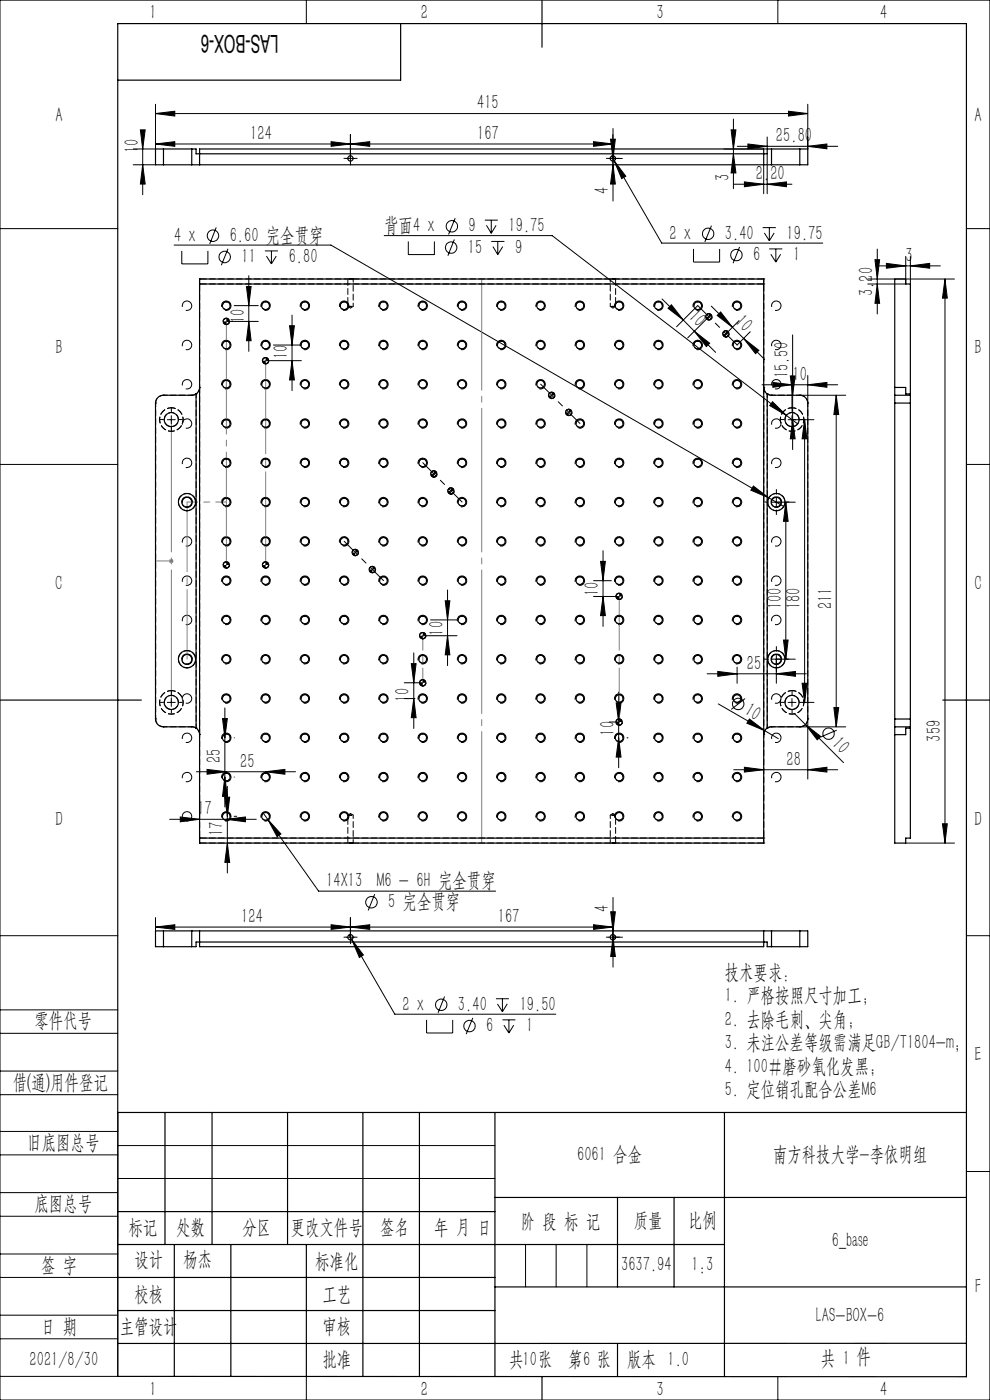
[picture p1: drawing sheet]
<svg xmlns="http://www.w3.org/2000/svg" width="210mm" height="297mm" viewBox="0 0 210 297" stroke-linecap="round" stroke-linejoin="round" font-family="sans-serif">
<defs><g id="words">
<text font-size="5.2" x="59.1" y="7.3" transform="rotate(-180 59.1 7.3)">LAS-BOX-6</text>
<g font-size="4.4">
<text x="31.7" y="4.1">1</text>
<text x="89.2" y="4.1">2</text>
<text x="139.2" y="4.1">3</text>
<text x="186.7" y="4.1">4</text>
<text x="101.2" y="23.2">415</text>
<text x="11.7" y="25.9">A</text>
<text x="53.1" y="29.7">124</text>
<text x="101.2" y="29.7">167</text>
<text x="206.7" y="25.9">A</text>
<text x="29.4" y="32.5" transform="rotate(-90 29.4 32.5)">10</text>
<text x="164.6" y="30.2">25.80</text>
<text x="129.2" y="41.1" transform="rotate(-90 129.2 41.1)">4</text>
<text x="154.7" y="38.5" transform="rotate(-90 154.7 38.5)">3</text>
<text x="160.4" y="38.2">2.20</text>
<text x="36.9" y="51.3">4 x</text>
<text x="48.7" y="51.3">6.60 完全贯穿</text>
<text x="81.5" y="49.3">背面4 x</text>
<text x="99.2" y="53.8">15</text>
<text x="99.4" y="49.3">9</text>
<text x="107.9" y="49.3">19.75</text>
<text x="109.3" y="53.8">9</text>
<text x="142" y="50.9">2 x</text>
<text x="153.8" y="50.9">3.40</text>
<text x="166.9" y="50.9">19.75</text>
<text x="51.2" y="55.8">11</text>
<text x="61.2" y="55.8">6.80</text>
<text x="159.8" y="55.4">6</text>
<text x="168.2" y="55.4">1</text>
<text x="192.1" y="55.5">3</text>
<text x="185.2" y="62.8" transform="rotate(-90 185.2 62.8)">3.20</text>
<text x="51.9" y="68.5" transform="rotate(-90 51.9 68.5)">10</text>
<text x="145.8" y="67.5" transform="rotate(45 145.8 67.5)">10</text>
<text x="155.7" y="68.5" transform="rotate(45 155.7 68.5)">10</text>
<text x="11.7" y="75.1">B</text>
<text x="61.1" y="76.1" transform="rotate(-90 61.1 76.1)">10</text>
<text x="206.7" y="75.1">B</text>
<text x="167.3" y="80.2" transform="rotate(-90 167.3 80.2)">15.50</text>
<text x="168.1" y="80.8">10</text>
<text x="11.7" y="125.1">C</text>
<text x="206.7" y="125.1">C</text>
<text x="127.1" y="126.5" transform="rotate(-90 127.1 126.5)">10</text>
<text x="165.8" y="129.3" transform="rotate(-90 165.8 129.3)">100</text>
<text x="169.8" y="129.3" transform="rotate(-90 169.8 129.3)">180</text>
<text x="176.5" y="129.3" transform="rotate(-90 176.5 129.3)">211</text>
<text x="94.1" y="134.8" transform="rotate(-90 94.1 134.8)">10</text>
<text x="158.4" y="142.1">25</text>
<text x="86.9" y="148.9" transform="rotate(-90 86.9 148.9)">10</text>
<text x="157.7" y="151.5" transform="rotate(30 157.7 151.5)">10</text>
<text x="46.9" y="161.9" transform="rotate(-90 46.9 161.9)">25</text>
<text x="130.4" y="156.1" transform="rotate(-90 130.4 156.1)">10</text>
<text x="176.3" y="158" transform="rotate(45 176.3 158)">10</text>
<text x="199.6" y="157.3" transform="rotate(-90 199.6 157.3)">359</text>
<text x="51" y="162.8">25</text>
<text x="166.8" y="162.4">28</text>
<text x="41.9" y="172.9">17</text>
<text x="11.7" y="175.1">D</text>
<text x="47.4" y="177.3" transform="rotate(-90 47.4 177.3)">17</text>
<text x="206.7" y="175.1">D</text>
<text x="69.2" y="188.2">14X13 M6 - 6H 完全贯穿</text>
<text x="51.2" y="195.8">124</text>
<text x="82.3" y="192.7">5 完全贯穿</text>
<text x="105.6" y="195.8">167</text>
<text x="129.2" y="193.4" transform="rotate(-90 129.2 193.4)">4</text>
<text x="153.7" y="207.6">技术要求：</text>
<text x="85.4" y="214.4">2 x</text>
<text x="97.1" y="214.4">3.40</text>
<text x="110.2" y="214.4">19.50</text>
<text x="153.7" y="212.6">1. 严格按照尺寸加工；</text>
<text x="7.3" y="217.9">零件代号</text>
<text x="103.1" y="219">6</text>
<text x="111.6" y="219">1</text>
<text x="153.7" y="217.6">2. 去除毛刺、尖角；</text>
<text x="153.7" y="222.6">3. 未注公差等级需满足GB/T1804-m；</text>
<text x="153.7" y="227.6">4. 100#磨砂氧化发黑;</text>
<text x="206.7" y="225.1">E</text>
<text x="2.7" y="231">借(通)用件登记</text>
<text x="153.7" y="232.6">5. 定位销孔配合公差M6</text>
<text x="5.8" y="243.7">旧底图总号</text>
<text x="122.4" y="246.2">6061 合金</text>
<text x="164" y="246.2">南方科技大学-李依明组</text>
<text x="7.3" y="256.8">底图总号</text>
<text x="27.2" y="261.9">标记</text>
<text x="37.4" y="261.9">处数</text>
<text x="51.5" y="261.9">分区</text>
<text x="61.7" y="261.9">更改文件号</text>
<text x="80.6" y="261.9">签名</text>
<text x="92.1" y="261.9">年 月 日</text>
<text x="110.5" y="260.4">阶 段 标 记</text>
<text x="134.4" y="260.4">质量</text>
<text x="145.9" y="260.4">比例</text>
<text x="8.7" y="269.8">签 字</text>
<text x="28.5" y="268.7">设计</text>
<text x="38.9" y="268.7">杨杰</text>
<text x="66.9" y="269">标准化</text>
<text x="131.7" y="269.7">3637.94</text>
<text x="146.7" y="269.7">1:3</text>
<text x="176.5" y="264.6">6_base</text>
<text x="28.5" y="275.9">校核</text>
<text x="68.4" y="275.9">工艺</text>
<text x="206.8" y="274.4">F</text>
<text x="173.1" y="280.6">LAS-BOX-6</text>
<text x="8.7" y="282.9">日 期</text>
<text x="25.4" y="282.9">主管设计</text>
<text x="68.4" y="282.8">审核</text>
<text x="6.3" y="289.9">2021/8/30</text>
<text x="68.4" y="289.9">批准</text>
<text x="108" y="289.9">共 张</text>
<text x="110.8" y="289.9">10</text>
<text x="120.5" y="289.9">第 张</text>
<text x="123.7" y="289.9">6</text>
<text x="133" y="289.9">版本 1.0</text>
<text x="174.1" y="289.5">共 1 件</text>
<text x="31.7" y="296.1">1</text>
<text x="89.2" y="296.1">2</text>
<text x="139.2" y="296.1">3</text>
<text x="186.7" y="296.1">4</text>
</g>
</g></defs>
<g fill="none" stroke="#000" stroke-width=".21">
<path d="M0 0h210v297h-210zM65 0v5M165 0v5M28.3 35h4.7M29.8 27.5h1l-.5 4.1zM30.3 27.9v13.4M30.3 35l.5 4h-1zM33 30.5l4.1-.4v.9zM33 24.1l4.1-.5v1zM33 22.1v9.5h-4.7M33 30.5h97M33 24.1h138.3"/>
<path d="M70.2 30.1l4.1 .4-4.1 .5zM73.5 33.6h1.7M74.3 28.5v6M74.3 30.5l4.1-.4v.9zM125.9 30.1l4.1 .4-4.1 .5zM129.5 29.5h1l-.5 4.1zM129.7 33.1l.6 1M130 28.5v6M130 27.3v15.3M130 35l.5 4h-1zM130.3 34.1l2.5 3.3-.9 .5zM130.3 34.1l10.1 17.5h34.1"/>
<path d="M132 33.6h-2.8M155.1 27.5h1l-.5 4.1zM155.6 25.3v14.7M155.6 32.6l.5 4.1h-1zM155.6 39.1h12.4M156.4 31h21.3M157.9 38.6l4.1 .5-4.1 .5zM158.6 30.5l4.1 .5-4.1 .6zM162 35v6.1M162.7 39.1l4.1-.5v1zM162.7 32.6v8.5M162.7 29.1v2.5h-9.1"/>
<path d="M167.3 23.6l4 .5-4 .5zM171.3 31l4.1-.5v1.1zM171.3 22.1v9.5M0 48.5h25M36.9 52h33.3l96.1 55.5M38.6 53.2v2.8h5.5v-2.8M45.9 48.3l-1.4 3.4M48.4 52.8l-1.4 3.5M52.8 58.5v16M56.2 53.2h2.7M56.5 54.3l1.1 1.7M57.6 53.2v2.8"/>
<path d="M58.6 54.3l-1 1.7M81.5 50h35.6l49.7 38.1M86.6 51.2v2.8h5.5v-2.8M96.4 50.8l-1.4 3.5M96.6 46.3l-1.5 3.4M102.8 46.7h2.8M103.2 47.8l1 1.7M104.2 51.2h2.8M104.2 46.7v2.8M104.6 52.3l1 1.7M105.2 47.8l-1 1.7M105.6 51.2v2.8"/>
<path d="M106.6 52.3l-1 1.7M147.1 52.8v2.8h5.5v-2.8M150.9 47.9l-1.4 3.4M156.9 52.4l-1.4 3.4M161.8 48.3h2.8M162.1 49.4l1.1 1.7M163.2 52.8h2.7M163.2 48.3v2.8M163.5 53.9l1.1 1.7M164.2 49.4l-1 1.7M164.6 52.8v2.8M165.6 53.9l-1 1.7"/>
<path d="M184.1 59.2h18.4M185.6 55.1h1l-.5 4.1zM185.8 56.4h13.7M186.1 52.8v13.8M188 55.9l4.1 .5-4.1 .5zM192.1 54.4v5.9h-8M193.1 56.4l4.1-.5v1zM193.1 54.4v5.9M200.4 59.2v119.7M200.4 59.2l.5 4h-1zM205 48.5h5M38.7 73.4a.99 .99 0 0 1 .9-1.2 .99 .99 0 0 1 1 1.1 .99 .99 0 0 1-1.2 .9"/>
<path d="M38.7 65.1a1 1 0 0 1 .9-1.2 1 1 0 0 1 1.1 1 1 1 0 0 1-1.3 .9M47 73.4a1 1 0 0 1 .9-1.2 1 1 0 0 1 1.1 1.1 1 1 0 0 1-1.3 .9M47 65.1a1.01 1.01 0 0 1 .9-1.3 1.01 1.01 0 0 1 1.1 1.1 1.01 1.01 0 0 1-1.3 .9M48 68.2h6.8M48 67.5a.65 .65 0 0 0-.7 .7M48.7 68.2l-.2 .4-.5 .3M49.7 64.8h5.1M52.3 60.8h1l-.5 4zM52.8 68.2l.5 4.1h-1zM55.4 73.4a1 1 0 0 1 .8-1.2 1 1 0 0 1 1.1 1 1 1 0 0 1-1.2 1M55.4 65.1a1.01 1.01 0 0 1 .8-1.3 1.01 1.01 0 0 1 1.1 1.1 1.01 1.01 0 0 1-1.2 .9M56.3 76.5h7.6"/>
<path d="M56.3 75.8l-.1 .1a.6 .6 0 0 0-.5 .6M57 76.5v.1a.6 .6 0 0 1-.7 .6M58 73.2h5.9M61.4 69.1h1l-.5 4.1zM61.9 66.8v16.1M61.9 76.5l.5 4.1h-1zM63.7 73.4a.99 .99 0 0 1 .9-1.2 .99 .99 0 0 1 1.1 1.1 .99 .99 0 0 1-1.3 .9M63.7 65.1a1 1 0 0 1 .9-1.2 1 1 0 0 1 1.1 1 1 1 0 0 1-1.3 .9M72 73.4a.99 .99 0 0 1 .9-1.2 .99 .99 0 0 1 1.1 1.1 .99 .99 0 0 1-1.3 .9M72 65.1a1 1 0 0 1 .9-1.2 1 1 0 0 1 1.1 1 1 1 0 0 1-1.3 .9M80.4 73.4a1 1 0 0 1 .8-1.2 1 1 0 0 1 1.1 1.1 1 1 0 0 1-1.2 .9M80.4 65.1a1.01 1.01 0 0 1 .8-1.3 1.01 1.01 0 0 1 1.1 1.1 1.01 1.01 0 0 1-1.2 .9"/>
<path d="M88.7 73.4a1 1 0 0 1 .9-1.2 1 1 0 0 1 1.1 1.1 1 1 0 0 1-1.3 .9M88.7 65.1a1.01 1.01 0 0 1 .9-1.3 1.01 1.01 0 0 1 1.1 1.1 1.01 1.01 0 0 1-1.3 .9M97 73.4a.99 .99 0 0 1 .9-1.2 .99 .99 0 0 1 1.1 1.1 .99 .99 0 0 1-1.2 .9M97 65.1a1 1 0 0 1 .9-1.2 1 1 0 0 1 1.1 1 1 1 0 0 1-1.2 .9M105.4 73.4a.99 .99 0 0 1 .8-1.2 .99 .99 0 0 1 1.1 1.1 .99 .99 0 0 1-1.2 .9M105.4 65.1a1 1 0 0 1 .9-1.2 1 1 0 0 1 1 1 1 1 0 0 1-1.2 .9M113.7 73.4a.99 .99 0 0 1 .9-1.2 .99 .99 0 0 1 1 1.1 .99 .99 0 0 1-1.2 .9M113.7 65.1a1 1 0 0 1 .9-1.2 1 1 0 0 1 1.1 1 1 1 0 0 1-1.3 .9M122 73.4a1 1 0 0 1 .9-1.2 1 1 0 0 1 1.1 1.1 1 1 0 0 1-1.3 .9M122 65.1a1.01 1.01 0 0 1 .9-1.3 1.01 1.01 0 0 1 1.1 1.1 1.01 1.01 0 0 1-1.3 .9M130.4 73.4a1 1 0 0 1 .8-1.2 1 1 0 0 1 1.1 1 1 1 0 0 1-1.2 1M130.4 65.1a1.01 1.01 0 0 1 .8-1.3 1.01 1.01 0 0 1 1.1 1.1 1.01 1.01 0 0 1-1.2 .9"/>
<path d="M138.7 73.4a.99 .99 0 0 1 .9-1.2 .99 .99 0 0 1 1.1 1.1 .99 .99 0 0 1-1.3 .9M138.7 65.1a1 1 0 0 1 .9-1.2 1 1 0 0 1 1.1 1 1 1 0 0 1-1.3 .9M140.4 63.4l4.6 4.5M142.4 64.7l2.6 3.2-3.3-2.5zM145 67.9l2.3 2.4M147 73.4a.99 .99 0 0 1 .9-1.2 .99 .99 0 0 1 1.1 1.1 .99 .99 0 0 1-1.3 .9M147 65.1a1 1 0 0 1 .9-1.2 1 1 0 0 1 1.1 1 1 1 0 0 1-1.3 .9M147.3 70.3l3.2 2.5-.7 .7zM147.3 70.3l4.5 4.5M148 64.8l-4.5 4.5M150.4 67.2l-4.5 4.5M150.4 66.5l-.5 .3-.2 .4"/>
<path d="M150.9 64.9l11.3 11.4M151 67.2a.65 .65 0 0 1-.6 .7M152.1 66.9l.8-.7 2.5 3.2zM154 70.2a.65 .65 0 0 0-.7 .6M154.7 70.8l-.2 .5-.5 .2M155.4 73.4a1 1 0 0 1 .8-1.2 1 1 0 0 1 1.1 1.1 1 1 0 0 1-1.2 .9M155.4 65.1a1.01 1.01 0 0 1 .8-1.3 1.01 1.01 0 0 1 1.1 1.1 1.01 1.01 0 0 1-1.2 .9M156.8 68l-2.8 2.8M157.7 71.8l3.3 2.5-.7 .7zM159.1 70.4l-2.7 2.8M163.7 73.4a1 1 0 0 1 .9-1.2 1 1 0 0 1 1.1 1.1 1 1 0 0 1-1.3 .9M163.7 65.1a1.01 1.01 0 0 1 .9-1.3 1.01 1.01 0 0 1 1.1 1.1 1.01 1.01 0 0 1-1.3 .9"/>
<path d="M167.6 79.8h1.1l-.6 4.1zM168 79.7v7M168.1 71v24.4M171.3 79.7v5.8M186.1 60.3l.5 4h-1zM0 98.5h25M35.5 89h1.7M36.3 88.2v1.6M38.7 98.5a1 1 0 0 1 .9-1.3 1 1 0 0 1 1.1 1.1 1 1 0 0 1-1.3 .9M38.7 90.1a1 1 0 0 1 .9-1.2 1 1 0 0 1 1.1 1.1 1 1 0 0 1-1.3 .8M38.7 81.8a.99 .99 0 0 1 .9-1.3 .99 .99 0 0 1 1 1.1 .99 .99 0 0 1-1.2 .9M47 98.5a1.01 1.01 0 0 1 .9-1.3 1.01 1.01 0 0 1 1.1 1.1 1.01 1.01 0 0 1-1.3 .9"/>
<path d="M47 90.1a1.01 1.01 0 0 1 .9-1.2 1.01 1.01 0 0 1 1.1 1.1 1.01 1.01 0 0 1-1.3 .8M47 81.8a1 1 0 0 1 .9-1.3 1 1 0 0 1 1.1 1.1 1 1 0 0 1-1.3 .9M55.4 98.5a1.01 1.01 0 0 1 .8-1.3 1.01 1.01 0 0 1 1.1 1 1.01 1.01 0 0 1-1.2 1M55.4 90.1a1.01 1.01 0 0 1 .9-1.2 1.01 1.01 0 0 1 1 1 1.01 1.01 0 0 1-1.2 .9M55.4 81.8a1 1 0 0 1 .8-1.3 1 1 0 0 1 1.1 1.1 1 1 0 0 1-1.2 .9M63.7 98.5a1 1 0 0 1 .9-1.3 1 1 0 0 1 1.1 1.1 1 1 0 0 1-1.3 .9M63.7 90.1a1 1 0 0 1 .9-1.2 1 1 0 0 1 1.1 1.1 1 1 0 0 1-1.3 .8M63.7 81.8a.99 .99 0 0 1 .9-1.3 .99 .99 0 0 1 1.1 1.1 .99 .99 0 0 1-1.3 .9M72 98.5a1 1 0 0 1 .9-1.3 1 1 0 0 1 1.1 1.1 1 1 0 0 1-1.3 .9M72 90.1a1 1 0 0 1 1-1.2 1 1 0 0 1 1 1.1 1 1 0 0 1-1.3 .8M72 81.8a.99 .99 0 0 1 .9-1.3 .99 .99 0 0 1 1.1 1.1 .99 .99 0 0 1-1.3 .9M80.4 98.5a1.01 1.01 0 0 1 .8-1.3 1.01 1.01 0 0 1 1.1 1.1 1.01 1.01 0 0 1-1.2 .9"/>
<path d="M80.4 90.1a1.01 1.01 0 0 1 .9-1.2 1.01 1.01 0 0 1 1.1 1.1 1.01 1.01 0 0 1-1.3 .8M80.4 81.8a1 1 0 0 1 .8-1.3 1 1 0 0 1 1.1 1.1 1 1 0 0 1-1.2 .9M88.7 98.5a1.01 1.01 0 0 1 .9-1.3 1.01 1.01 0 0 1 1.1 1.1 1.01 1.01 0 0 1-1.3 .9M88.7 90.1a1.01 1.01 0 0 1 .9-1.2 1.01 1.01 0 0 1 1.1 1.1 1.01 1.01 0 0 1-1.3 .8M88.7 81.8a1 1 0 0 1 .9-1.3 1 1 0 0 1 1.1 1.1 1 1 0 0 1-1.3 .9M92 99.9a.66 .66 0 0 0-.6 .6M97 98.5a1 1 0 0 1 .9-1.3 1 1 0 0 1 1.1 1.1 1 1 0 0 1-1.2 .9M97 90.1a1 1 0 0 1 1-1.2 1 1 0 0 1 1 1.1 1 1 0 0 1-1.2 .8M97 81.8a.99 .99 0 0 1 .9-1.3 .99 .99 0 0 1 1.1 1.1 .99 .99 0 0 1-1.2 .9M105.4 98.5a1 1 0 0 1 .9-1.3 1 1 0 0 1 1 1.1 1 1 0 0 1-1.2 .9M105.4 90.1a1 1 0 0 1 .9-1.2 1 1 0 0 1 1 1.1 1 1 0 0 1-1.2 .8M105.4 81.8a.99 .99 0 0 1 .8-1.3 .99 .99 0 0 1 1.1 1.1 .99 .99 0 0 1-1.2 .9"/>
<path d="M113.7 98.5a1 1 0 0 1 .9-1.3 1 1 0 0 1 1.1 1.1 1 1 0 0 1-1.3 .9M113.7 90.1a1 1 0 0 1 .9-1.2 1 1 0 0 1 1.1 1.1 1 1 0 0 1-1.3 .8M113.7 81.8a.99 .99 0 0 1 .9-1.3 .99 .99 0 0 1 1 1.1 .99 .99 0 0 1-1.2 .9M117 83.2a.65 .65 0 0 0-.7 .7M117.7 83.9a.65 .65 0 0 1-.7 .7M120.6 86.8l-.1 .1a.6 .6 0 0 0-.5 .6M121.3 87.5v.1a.61 .61 0 0 1-.7 .6M122 98.5a1.01 1.01 0 0 1 .9-1.3 1.01 1.01 0 0 1 1.1 1.1 1.01 1.01 0 0 1-1.3 .9M122 90.1a1.01 1.01 0 0 1 .9-1.2 1.01 1.01 0 0 1 1.1 1.1 1.01 1.01 0 0 1-1.3 .8M122 81.8a1 1 0 0 1 .9-1.3 1 1 0 0 1 1.1 1.1 1 1 0 0 1-1.3 .9M130.4 98.5a1.01 1.01 0 0 1 .8-1.3 1.01 1.01 0 0 1 1.1 1 1.01 1.01 0 0 1-1.2 1M130.4 90.1a1.01 1.01 0 0 1 .9-1.2 1.01 1.01 0 0 1 1 1 1.01 1.01 0 0 1-1.2 .9"/>
<path d="M130.4 81.8a1 1 0 0 1 .8-1.3 1 1 0 0 1 1.1 1.1 1 1 0 0 1-1.2 .9M138.7 98.5a1 1 0 0 1 .9-1.3 1 1 0 0 1 1.1 1.1 1 1 0 0 1-1.3 .9M138.7 90.1a1 1 0 0 1 .9-1.2 1 1 0 0 1 1.1 1.1 1 1 0 0 1-1.3 .8M138.7 81.8a.99 .99 0 0 1 .9-1.3 .99 .99 0 0 1 1.1 1.1 .99 .99 0 0 1-1.3 .9M147 98.5a1 1 0 0 1 .9-1.3 1 1 0 0 1 1.1 1.1 1 1 0 0 1-1.3 .9M147 90.1a1 1 0 0 1 1-1.2 1 1 0 0 1 1 1.1 1 1 0 0 1-1.3 .8M147 81.8a.99 .99 0 0 1 .9-1.3 .99 .99 0 0 1 1.1 1.1 .99 .99 0 0 1-1.3 .9M155.4 98.5a1.01 1.01 0 0 1 .8-1.3 1.01 1.01 0 0 1 1.1 1.1 1.01 1.01 0 0 1-1.2 .9M155.4 90.1a1.01 1.01 0 0 1 .9-1.2 1.01 1.01 0 0 1 1.1 1.1 1.01 1.01 0 0 1-1.3 .8M155.4 81.8a1 1 0 0 1 .8-1.3 1 1 0 0 1 1.1 1.1 1 1 0 0 1-1.2 .9M161.6 81.6h16.1M163.7 98.5a1.01 1.01 0 0 1 .9-1.3 1.01 1.01 0 0 1 1.1 1.1 1.01 1.01 0 0 1-1.3 .9"/>
<path d="M163.7 90.1a1.01 1.01 0 0 1 .9-1.2 1.01 1.01 0 0 1 1.1 1.1 1.01 1.01 0 0 1-1.3 .8M163.7 81.8a1 1 0 0 1 .9-1.3 1 1 0 0 1 1.1 1.1 1 1 0 0 1-1.3 .9M163.9 85.2l2.9 2.9-3.5-2.1zM163.9 81.1l4.1 .5-4.1 .6zM166.8 88.1l2.4 1.8M168 88.2v1.6M168.1 89l.6 4.1h-1.1zM169.7 83.9h9.7M170.1 89h-2.9M170.3 89h2.3M170.7 89v60M170.7 89l.5 4.1h-1.1z"/>
<path d="M171.3 81.6l4.1-.5v1.1zM177.4 83.9v70.3M177.4 83.9l.5 4h-1zM205 98.5h5M38.7 115.1a.99 .99 0 0 1 .9-1.2 .99 .99 0 0 1 1 1 .99 .99 0 0 1-1.2 .9M38.7 106.8a.99 .99 0 0 1 .9-1.3 .99 .99 0 0 1 1 1.1 .99 .99 0 0 1-1.2 .9M47 115.1a1 1 0 0 1 .9-1.3 1 1 0 0 1 1.1 1.1 1 1 0 0 1-1.3 .9M47 106.8a1 1 0 0 1 .9-1.3 1 1 0 0 1 1.1 1.1 1 1 0 0 1-1.3 .9M48 119.2h-.1a.61 .61 0 0 0-.6 .7M48.7 119.9l-.1 .1a.61 .61 0 0 1-.6 .5M55.4 115.1a1 1 0 0 1 .8-1.3 1 1 0 0 1 1.1 1.1 1 1 0 0 1-1.2 .9M55.4 106.8a1 1 0 0 1 .8-1.3 1 1 0 0 1 1.1 1.1 1 1 0 0 1-1.2 .9"/>
<path d="M56.3 119.2h-.1a.61 .61 0 0 0-.5 .7M57 119.9v.1a.61 .61 0 0 1-.7 .5M63.7 115.1a.99 .99 0 0 1 .9-1.2 .99 .99 0 0 1 1.1 1 .99 .99 0 0 1-1.3 .9M63.7 106.8a.99 .99 0 0 1 .9-1.3 .99 .99 0 0 1 1.1 1.1 .99 .99 0 0 1-1.3 .9M72 115.1a.99 .99 0 0 1 .9-1.2 .99 .99 0 0 1 1.1 1 .99 .99 0 0 1-1.3 .9M72 106.8a.99 .99 0 0 1 .9-1.3 .99 .99 0 0 1 1.1 1.1 .99 .99 0 0 1-1.3 .9M75.4 116.6a.65 .65 0 0 0-.7 .6M76 117.2a.65 .65 0 0 1-.6 .7M80.4 115.1a1 1 0 0 1 .8-1.3 1 1 0 0 1 1.1 1.1 1 1 0 0 1-1.2 .9M80.4 106.8a1 1 0 0 1 .8-1.3 1 1 0 0 1 1.1 1.1 1 1 0 0 1-1.2 .9M88.7 115.1a1 1 0 0 1 .9-1.3 1 1 0 0 1 1.1 1.1 1 1 0 0 1-1.3 .9M88.7 106.8a1 1 0 0 1 .9-1.3 1 1 0 0 1 1.1 1.1 1 1 0 0 1-1.3 .9"/>
<path d="M92.7 100.5v.1a.6 .6 0 0 1-.7 .6M95.6 103.5a.65 .65 0 0 0-.6 .7M96.3 104.2a.65 .65 0 0 1-.7 .6M97 115.1a.99 .99 0 0 1 .9-1.2 .99 .99 0 0 1 1.1 1 .99 .99 0 0 1-1.2 .9M97 106.8a.99 .99 0 0 1 .9-1.3 .99 .99 0 0 1 1.1 1.1 .99 .99 0 0 1-1.2 .9M105.4 115.1a.99 .99 0 0 1 .8-1.2 .99 .99 0 0 1 1.1 1 .99 .99 0 0 1-1.2 .9M105.4 106.8a.99 .99 0 0 1 .8-1.3 .99 .99 0 0 1 1.1 1.1 .99 .99 0 0 1-1.2 .9M113.7 115.1a.99 .99 0 0 1 .9-1.2 .99 .99 0 0 1 1 1 .99 .99 0 0 1-1.2 .9M113.7 106.8a.99 .99 0 0 1 .9-1.3 .99 .99 0 0 1 1 1.1 .99 .99 0 0 1-1.2 .9M122 115.1a1 1 0 0 1 .9-1.3 1 1 0 0 1 1.1 1.1 1 1 0 0 1-1.3 .9M122 106.8a1 1 0 0 1 .9-1.3 1 1 0 0 1 1.1 1.1 1 1 0 0 1-1.3 .9M127.4 119.1h1l-.5 4.1z"/>
<path d="M127.9 116.8v16.1M130.4 115.1a1 1 0 0 1 .8-1.3 1 1 0 0 1 1.1 1.1 1 1 0 0 1-1.2 .9M130.4 106.8a1 1 0 0 1 .8-1.3 1 1 0 0 1 1.1 1.1 1 1 0 0 1-1.2 .9M138.7 115.1a.99 .99 0 0 1 .9-1.2 .99 .99 0 0 1 1.1 1 .99 .99 0 0 1-1.3 .9M138.7 106.8a.99 .99 0 0 1 .9-1.3 .99 .99 0 0 1 1.1 1.1 .99 .99 0 0 1-1.3 .9M147 115.1a.99 .99 0 0 1 .9-1.2 .99 .99 0 0 1 1.1 1 .99 .99 0 0 1-1.3 .9M147 106.8a.99 .99 0 0 1 .9-1.3 .99 .99 0 0 1 1.1 1.1 .99 .99 0 0 1-1.3 .9M155.4 115.1a1 1 0 0 1 .8-1.3 1 1 0 0 1 1.1 1.1 1 1 0 0 1-1.2 .9M155.4 106.8a1 1 0 0 1 .8-1.3 1 1 0 0 1 1.1 1.1 1 1 0 0 1-1.2 .9M159.8 103.1l3.3 2.5-3.8-1.6zM163.7 115.1a1 1 0 0 1 .9-1.3 1 1 0 0 1 1.1 1.1 1 1 0 0 1-1.3 .9M163.7 106.8a1 1 0 0 1 .9-1.3 1 1 0 0 1 1.1 1.1 1 1 0 0 1-1.3 .9"/>
<path d="M164.7 105.7v1.6M166.7 106.5v33.3M166.7 106.5l.5 4.1h-1zM168.7 106.5h-4.9M38.7 131.8a1 1 0 0 1 .9-1.3 1 1 0 0 1 1.1 1.1 1 1 0 0 1-1.3 .9M38.7 123.4a.99 .99 0 0 1 .9-1.2 .99 .99 0 0 1 1 1.1 .99 .99 0 0 1-1.2 .8M47 131.8a1.01 1.01 0 0 1 .9-1.3 1.01 1.01 0 0 1 1.1 1.1 1.01 1.01 0 0 1-1.3 .9M47 123.4a1 1 0 0 1 .9-1.2 1 1 0 0 1 1.1 1.1 1 1 0 0 1-1.3 .8M55.4 131.8a1.01 1.01 0 0 1 .8-1.3 1.01 1.01 0 0 1 1.1 1.1 1.01 1.01 0 0 1-1.2 .9M55.4 123.4a1 1 0 0 1 .8-1.2 1 1 0 0 1 1.1 1 1 1 0 0 1-1.2 .9M63.7 131.8a1 1 0 0 1 .9-1.3 1 1 0 0 1 1.1 1.1 1 1 0 0 1-1.3 .9M63.7 123.4a.99 .99 0 0 1 .9-1.2 .99 .99 0 0 1 1.1 1.1 .99 .99 0 0 1-1.3 .8"/>
<path d="M72 131.8a1 1 0 0 1 .9-1.3 1 1 0 0 1 1.1 1.1 1 1 0 0 1-1.3 .9M72 123.4a.99 .99 0 0 1 .9-1.2 .99 .99 0 0 1 1.1 1.1 .99 .99 0 0 1-1.3 .8M79 120.2h-.2a.61 .61 0 0 0-.5 .6M79.7 120.8l-.1 .1a.6 .6 0 0 1-.6 .6M80.4 131.8a1.01 1.01 0 0 1 .8-1.3 1.01 1.01 0 0 1 1.1 1.1 1.01 1.01 0 0 1-1.2 .9M80.4 123.4a1 1 0 0 1 .8-1.2 1 1 0 0 1 1.1 1.1 1 1 0 0 1-1.2 .8M87.8 138.5v16M88.7 131.8a1.01 1.01 0 0 1 .9-1.3 1.01 1.01 0 0 1 1.1 1.1 1.01 1.01 0 0 1-1.3 .9M88.7 123.4a1 1 0 0 1 .9-1.2 1 1 0 0 1 1.1 1.1 1 1 0 0 1-1.3 .8M89.7 134.9h7.2M89.7 134.2l-.6 .2-.1 .5M90.3 134.9l-.2 .5-.4 .1"/>
<path d="M91.3 131.5h5.6M94.4 127.5h1l-.5 4zM94.9 125.2v16M94.9 134.9l.5 4h-1zM97 131.8a1 1 0 0 1 .9-1.3 1 1 0 0 1 1.1 1.1 1 1 0 0 1-1.2 .9M97 123.4a.99 .99 0 0 1 .9-1.2 .99 .99 0 0 1 1.1 1.1 .99 .99 0 0 1-1.2 .8M105.4 131.8a1 1 0 0 1 .9-1.3 1 1 0 0 1 1 1.1 1 1 0 0 1-1.2 .9M105.4 123.4a.99 .99 0 0 1 .8-1.2 .99 .99 0 0 1 1.1 1.1 .99 .99 0 0 1-1.2 .8M113.7 131.8a1 1 0 0 1 .9-1.3 1 1 0 0 1 1.1 1.1 1 1 0 0 1-1.3 .9M113.7 123.4a.99 .99 0 0 1 .9-1.2 .99 .99 0 0 1 1 1.1 .99 .99 0 0 1-1.2 .8M122 131.8a1.01 1.01 0 0 1 .9-1.3 1.01 1.01 0 0 1 1.1 1.1 1.01 1.01 0 0 1-1.3 .9M122 123.4a1 1 0 0 1 .9-1.2 1 1 0 0 1 1.1 1.1 1 1 0 0 1-1.3 .8"/>
<path d="M125.9 126.5h5.4M125.9 123.2h3.8M127.9 126.5l.5 4.1h-1zM130.4 131.8a1.01 1.01 0 0 1 .8-1.3 1.01 1.01 0 0 1 1.1 1.1 1.01 1.01 0 0 1-1.2 .9M130.4 123.4a1 1 0 0 1 .8-1.2 1 1 0 0 1 1.1 1 1 1 0 0 1-1.2 .9M131.3 125.9h-.1a.61 .61 0 0 0-.5 .6M132 126.5v.1a.61 .61 0 0 1-.7 .6M138.7 131.8a1 1 0 0 1 .9-1.3 1 1 0 0 1 1.1 1.1 1 1 0 0 1-1.3 .9M138.7 123.4a.99 .99 0 0 1 .9-1.2 .99 .99 0 0 1 1.1 1.1 .99 .99 0 0 1-1.3 .8M147 131.8a1 1 0 0 1 .9-1.3 1 1 0 0 1 1.1 1.1 1 1 0 0 1-1.3 .9M147 123.4a.99 .99 0 0 1 .9-1.2 .99 .99 0 0 1 1.1 1.1 .99 .99 0 0 1-1.3 .8M155.4 131.8a1.01 1.01 0 0 1 .8-1.3 1.01 1.01 0 0 1 1.1 1.1 1.01 1.01 0 0 1-1.2 .9"/>
<path d="M155.4 123.4a1 1 0 0 1 .8-1.2 1 1 0 0 1 1.1 1.1 1 1 0 0 1-1.2 .8M163.7 131.8a1.01 1.01 0 0 1 .9-1.3 1.01 1.01 0 0 1 1.1 1.1 1.01 1.01 0 0 1-1.3 .9M163.7 123.4a1 1 0 0 1 .9-1.2 1 1 0 0 1 1.1 1.1 1 1 0 0 1-1.3 .8M164.7 139v6M166.2 135.8h1l-.5 4zM168.7 139.8h-4.9M35.5 149h1.7M36.3 148.2v1.7M38.7 156.8a.99 .99 0 0 1 .9-1.3 .99 .99 0 0 1 1 1.1 .99 .99 0 0 1-1.2 .9M38.7 148.4a.99 .99 0 0 1 .9-1.2 .99 .99 0 0 1 1 1.1 .99 .99 0 0 1-1.2 .9M38.7 140.1a1 1 0 0 1 .9-1.2 1 1 0 0 1 1.1 1 1 1 0 0 1-1.3 .9M47 156.8a1 1 0 0 1 .9-1.3 1 1 0 0 1 1.1 1.1 1 1 0 0 1-1.3 .9"/>
<path d="M47 148.4a1 1 0 0 1 .9-1.2 1 1 0 0 1 1.1 1.1 1 1 0 0 1-1.3 .9M47 140.1a1.01 1.01 0 0 1 .9-1.3 1.01 1.01 0 0 1 1.1 1.1 1.01 1.01 0 0 1-1.3 .9M47.2 152.4h1l-.5 4.1zM47.7 150.2v21M49.7 156.5h.1M55.4 156.8a1 1 0 0 1 .8-1.3 1 1 0 0 1 1.1 1.1 1 1 0 0 1-1.2 .9M55.4 148.4a1 1 0 0 1 .8-1.2 1 1 0 0 1 1.1 1 1 1 0 0 1-1.2 1M55.4 140.1a1.01 1.01 0 0 1 .8-1.3 1.01 1.01 0 0 1 1.1 1.1 1.01 1.01 0 0 1-1.2 .9M63.7 156.8a.99 .99 0 0 1 .9-1.3 .99 .99 0 0 1 1.1 1.1 .99 .99 0 0 1-1.3 .9M63.7 148.4a.99 .99 0 0 1 .9-1.2 .99 .99 0 0 1 1.1 1.1 .99 .99 0 0 1-1.3 .9M63.7 140.1a1 1 0 0 1 .9-1.2 1 1 0 0 1 1.1 1 1 1 0 0 1-1.3 .9M72 156.8a.99 .99 0 0 1 .9-1.3 .99 .99 0 0 1 1.1 1.1 .99 .99 0 0 1-1.3 .9"/>
<path d="M72 148.4a.99 .99 0 0 1 .9-1.2 .99 .99 0 0 1 1.1 1.1 .99 .99 0 0 1-1.3 .9M72 140.1a1 1 0 0 1 .9-1.2 1 1 0 0 1 1.1 1 1 1 0 0 1-1.3 .9M80.4 156.8a1 1 0 0 1 .8-1.3 1 1 0 0 1 1.1 1.1 1 1 0 0 1-1.2 .9M80.4 148.4a1 1 0 0 1 .8-1.2 1 1 0 0 1 1.1 1.1 1 1 0 0 1-1.2 .9M80.4 140.1a1.01 1.01 0 0 1 .8-1.3 1.01 1.01 0 0 1 1.1 1.1 1.01 1.01 0 0 1-1.2 .9M85.8 144.8h3.9M85.8 148.2h2.2M87.2 140.8h1.1l-.5 4zM87.8 148.2l.5 4.1h-1.1zM88.7 156.8a1 1 0 0 1 .9-1.3 1 1 0 0 1 1.1 1.1 1 1 0 0 1-1.3 .9M88.7 148.4a1 1 0 0 1 .9-1.2 1 1 0 0 1 1.1 1.1 1 1 0 0 1-1.3 .9M88.7 140.1a1.01 1.01 0 0 1 .9-1.3 1.01 1.01 0 0 1 1.1 1.1 1.01 1.01 0 0 1-1.3 .9"/>
<path d="M89.7 144.2h-.2a.61 .61 0 0 0-.5 .6M90.3 144.8v.2a.6 .6 0 0 1-.6 .5M97 156.8a.99 .99 0 0 1 .9-1.3 .99 .99 0 0 1 1.1 1.1 .99 .99 0 0 1-1.2 .9M97 148.4a.99 .99 0 0 1 .9-1.2 .99 .99 0 0 1 1.1 1.1 .99 .99 0 0 1-1.2 .9M97 140.1a1 1 0 0 1 .9-1.2 1 1 0 0 1 1.1 1 1 1 0 0 1-1.2 .9M105.4 156.8a.99 .99 0 0 1 .8-1.3 .99 .99 0 0 1 1.1 1.1 .99 .99 0 0 1-1.2 .9M105.4 148.4a.99 .99 0 0 1 .8-1.2 .99 .99 0 0 1 1.1 1.1 .99 .99 0 0 1-1.2 .9M105.4 140.1a1 1 0 0 1 .9-1.2 1 1 0 0 1 1 1 1 1 0 0 1-1.2 .9M113.7 156.8a.99 .99 0 0 1 .9-1.3 .99 .99 0 0 1 1 1.1 .99 .99 0 0 1-1.2 .9M113.7 148.4a.99 .99 0 0 1 .9-1.2 .99 .99 0 0 1 1 1.1 .99 .99 0 0 1-1.2 .9M113.7 140.1a1 1 0 0 1 .9-1.2 1 1 0 0 1 1.1 1 1 1 0 0 1-1.3 .9M122 156.8a1 1 0 0 1 .9-1.3 1 1 0 0 1 1.1 1.1 1 1 0 0 1-1.3 .9"/>
<path d="M122 148.4a1 1 0 0 1 .9-1.2 1 1 0 0 1 1.1 1.1 1 1 0 0 1-1.3 .9M122 140.1a1.01 1.01 0 0 1 .9-1.3 1.01 1.01 0 0 1 1.1 1.1 1.01 1.01 0 0 1-1.3 .9M129.2 153.2h2.1M130.4 156.8a1 1 0 0 1 .8-1.3 1 1 0 0 1 1.1 1.1 1 1 0 0 1-1.2 .9M130.4 148.4a1 1 0 0 1 .8-1.2 1 1 0 0 1 1.1 1 1 1 0 0 1-1.2 1M130.4 140.1a1.01 1.01 0 0 1 .8-1.3 1.01 1.01 0 0 1 1.1 1.1 1.01 1.01 0 0 1-1.2 .9M130.7 149.1h1l-.5 4.1zM131.2 146.8v16.1M131.2 156.5l.5 4.1h-1zM131.3 152.5h-.1a.6 .6 0 0 0-.5 .7M132 153.2a.66 .66 0 0 1-.7 .6M133 156.5h.2"/>
<path d="M138.7 156.8a.99 .99 0 0 1 .9-1.3 .99 .99 0 0 1 1.1 1.1 .99 .99 0 0 1-1.3 .9M138.7 148.4a.99 .99 0 0 1 .9-1.2 .99 .99 0 0 1 1.1 1.1 .99 .99 0 0 1-1.3 .9M138.7 140.1a1 1 0 0 1 .9-1.2 1 1 0 0 1 1.1 1 1 1 0 0 1-1.3 .9M147 156.8a.99 .99 0 0 1 .9-1.3 .99 .99 0 0 1 1.1 1.1 .99 .99 0 0 1-1.3 .9M147 148.4a.99 .99 0 0 1 .9-1.2 .99 .99 0 0 1 1.1 1.1 .99 .99 0 0 1-1.3 .9M147 140.1a1 1 0 0 1 .9-1.2 1 1 0 0 1 1.1 1 1 1 0 0 1-1.3 .9M150 142.9h21M152.3 142.4l4.1 .5-4.1 .6zM152.4 149.3l9.8 5.7M155.4 156.8a1 1 0 0 1 .8-1.3 1 1 0 0 1 1.1 1.1 1 1 0 0 1-1.2 .9M155.4 148.4a1 1 0 0 1 .8-1.2 1 1 0 0 1 1.1 1.1 1 1 0 0 1-1.2 .9M155.4 140.1a1.01 1.01 0 0 1 .8-1.3 1.01 1.01 0 0 1 1.1 1.1 1.01 1.01 0 0 1-1.2 .9"/>
<path d="M156.4 141.5v3.5M158 148.2l-2.9 2.3M159 152.5l3.2 2.5-3.8-1.6zM162.2 155l2.9 1.7M163.7 156.8a1 1 0 0 1 .9-1.3 1 1 0 0 1 1.1 1.1 1 1 0 0 1-1.3 .9M163.7 148.4a1 1 0 0 1 .9-1.2 1 1 0 0 1 1.1 1.1 1 1 0 0 1-1.3 .9M163.7 140.1a1.01 1.01 0 0 1 .9-1.3 1.01 1.01 0 0 1 1.1 1.1 1.01 1.01 0 0 1-1.3 .9M164.7 142.9l4-.5v1.1zM167.2 149h1.6M168 148.2v1.7M168.5 151.3l2.4 2.4M169.7 154.2h9.7"/>
<path d="M170.1 145h1.1l-.5 4zM170.3 149h2.3M170.9 153.7l3.2 2.5-.7 .7zM170.9 153.7l8 8.1M171.3 152.5v12.8M176.9 150.1h1l-.5 4.1zM177.5 154.9l-3.5 1.5M36 173.8h18.4M38.2 173.3l4.1 .5-4.1 .5zM38.7 173.5a1 1 0 0 1 .9-1.3 1 1 0 0 1 1.1 1.1 1 1 0 0 1-1.3 .9M38.7 165.1a1 1 0 0 1 .9-1.2 1 1 0 0 1 1.1 1.1 1 1 0 0 1-1.3 .8M41.7 163.7h21"/>
<path d="M43.9 163.2l4.1 .5-4.1 .5zM47 173.5a1.01 1.01 0 0 1 .9-1.3 1.01 1.01 0 0 1 1.1 1.1 1.01 1.01 0 0 1-1.3 .9M47 165.1a1.01 1.01 0 0 1 .9-1.2 1.01 1.01 0 0 1 1.1 1.1 1.01 1.01 0 0 1-1.3 .8M47.7 169.1h1l-.5 4.1zM47.7 164.8l.5 4.1h-1zM48 173.8l4.1-.5v1zM48.2 166.8v18.4M48.2 178.9l.5 4h-1zM49.7 164.8h.1M49.7 173.2h.5M55.4 173.5a1.01 1.01 0 0 1 .8-1.3 1.01 1.01 0 0 1 1.1 1 1.01 1.01 0 0 1-1.2 1M55.4 165.1a1.01 1.01 0 0 1 .9-1.2 1.01 1.01 0 0 1 1 1 1.01 1.01 0 0 1-1.2 .9"/>
<path d="M55.8 172.5l1 1.4M56.3 163.7l4.1-.5v1zM56.8 173.9l10.8 15.2h37.5M56.8 173.9l2.8 3-.8 .6zM63.7 173.5a1 1 0 0 1 .9-1.3 1 1 0 0 1 1.1 1.1 1 1 0 0 1-1.3 .9M63.7 165.1a1 1 0 0 1 .9-1.2 1 1 0 0 1 1.1 1.1 1 1 0 0 1-1.3 .8M72 173.5a1 1 0 0 1 .9-1.3 1 1 0 0 1 1.1 1.1 1 1 0 0 1-1.3 .9M72 165.1a1 1 0 0 1 1-1.2 1 1 0 0 1 1 1.1 1 1 0 0 1-1.3 .8M80.4 173.5a1.01 1.01 0 0 1 .8-1.3 1.01 1.01 0 0 1 1.1 1.1 1.01 1.01 0 0 1-1.2 .9M80.4 165.1a1.01 1.01 0 0 1 .9-1.2 1.01 1.01 0 0 1 1.1 1.1 1.01 1.01 0 0 1-1.3 .8M88.7 173.5a1.01 1.01 0 0 1 .9-1.3 1.01 1.01 0 0 1 1.1 1.1 1.01 1.01 0 0 1-1.3 .9M88.7 165.1a1.01 1.01 0 0 1 .9-1.2 1.01 1.01 0 0 1 1.1 1.1 1.01 1.01 0 0 1-1.3 .8"/>
<path d="M97 173.5a1 1 0 0 1 .9-1.3 1 1 0 0 1 1.1 1.1 1 1 0 0 1-1.2 .9M97 165.1a1 1 0 0 1 1-1.2 1 1 0 0 1 1 1.1 1 1 0 0 1-1.2 .8M105.4 173.5a1 1 0 0 1 .9-1.3 1 1 0 0 1 1 1.1 1 1 0 0 1-1.2 .9M105.4 165.1a1 1 0 0 1 .9-1.2 1 1 0 0 1 1 1.1 1 1 0 0 1-1.2 .8M113.7 173.5a1 1 0 0 1 .9-1.3 1 1 0 0 1 1.1 1.1 1 1 0 0 1-1.3 .9M113.7 165.1a1 1 0 0 1 .9-1.2 1 1 0 0 1 1.1 1.1 1 1 0 0 1-1.3 .8M122 173.5a1.01 1.01 0 0 1 .9-1.3 1.01 1.01 0 0 1 1.1 1.1 1.01 1.01 0 0 1-1.3 .9M122 165.1a1.01 1.01 0 0 1 .9-1.2 1.01 1.01 0 0 1 1.1 1.1 1.01 1.01 0 0 1-1.3 .8M130.4 173.5a1.01 1.01 0 0 1 .8-1.3 1.01 1.01 0 0 1 1.1 1 1.01 1.01 0 0 1-1.2 1M130.4 165.1a1.01 1.01 0 0 1 .9-1.2 1.01 1.01 0 0 1 1 1 1.01 1.01 0 0 1-1.2 .9M138.7 173.5a1 1 0 0 1 .9-1.3 1 1 0 0 1 1.1 1.1 1 1 0 0 1-1.3 .9M138.7 165.1a1 1 0 0 1 .9-1.2 1 1 0 0 1 1.1 1.1 1 1 0 0 1-1.3 .8"/>
<path d="M147 173.5a1 1 0 0 1 .9-1.3 1 1 0 0 1 1.1 1.1 1 1 0 0 1-1.3 .9M147 165.1a1 1 0 0 1 1-1.2 1 1 0 0 1 1 1.1 1 1 0 0 1-1.3 .8M155.4 173.5a1.01 1.01 0 0 1 .8-1.3 1.01 1.01 0 0 1 1.1 1.1 1.01 1.01 0 0 1-1.2 .9M155.4 165.1a1.01 1.01 0 0 1 .9-1.2 1.01 1.01 0 0 1 1.1 1.1 1.01 1.01 0 0 1-1.3 .8M155.6 163.3h22.1M157.9 162.8l4.1 .5-4.1 .5zM163.7 165.1a1.01 1.01 0 0 1 .9-1.2 1.01 1.01 0 0 1 1.1 1.1 1.01 1.01 0 0 1-1.3 .8M171.3 163.3l4.1-.5v1zM192.1 178.9h10.4M199.9 174.8h1l-.5 4.1zM0 198.5h25M33 196.7l4.1-.5v1z"/>
<path d="M33 194.7v2.8M70.2 196.2l4.1 .5-4.1 .5zM73.5 198.8h1.7M74 198.3l.6 1M74.3 194.7v5M74.3 196.7l4.1-.5v1zM74.6 199.3l9.1 15.9h34.2M74.6 199.3l2.5 3.3-.9 .5zM79.5 189.7l-1.4 3.4M125.9 196.2l4.1 .5-4.1 .5zM129.5 193.4h1l-.5 4.1zM130 196.7h-97"/>
<path d="M130 194.7v5M130 190.4v14.8M130 198.8l.5 4.1h-1zM132 198.8h-2.8M205 198.5h5M0 214.2h25M0 219.2h25M90.5 216.4v2.7h5.5v-2.7M94.3 211.4l-1.4 3.5M100.3 215.9l-1.4 3.5M105.2 211.9h2.8M105.5 213l1.1 1.6"/>
<path d="M106.6 216.4h2.7M106.6 211.9v2.7M106.9 217.5l1.1 1.6M107.6 213l-1 1.6M108 216.4v2.7M109 217.5l-1 1.6M0 232.2h25M0 227.2h25M25 236v56h-25M0 245h25M0 240h25M0 258h25"/>
<path d="M0 253h25M25 243h80M25 250h80M205 248.5h5M0 271h25M0 266h25M0 279h25M111.5 264v9M118 264v9M124.5 264v9M0 284h25M65 292.1v4.9"/>
<path d="M153.7 292h.1M165 292v5"/>
<circle cx="45.2" cy="50" r="1.21"/>
<circle cx="47.7" cy="54.5" r="1.21"/>
<circle cx="95.7" cy="52.5" r="1.21"/>
<circle cx="95.8" cy="48" r="1.21"/>
<circle cx="150.2" cy="49.6" r="1.21"/>
<circle cx="156.2" cy="54.1" r="1.21"/>
<circle cx="156.6" cy="149.3" r="1.21"/>
<circle cx="175.7" cy="155.6" r="1.2"/>
<circle cx="78.8" cy="191.4" r="1.21"/>
<circle cx="93.6" cy="213.2" r="1.21"/>
<circle cx="99.6" cy="217.7" r="1.2"/>
</g>
<path d="M35.8 119h1M36 118.7l.7 .7M36.3 118.5v1M36.7 118.7l-.7 .7" fill="none" stroke="#808080" stroke-width=".21"/>
<g fill="none" stroke="#000" stroke-width=".21" stroke-dasharray="30.5 1.3 1.3 1.3">
<path d="M73.5 33.6h-.5M74.4 32.8v-.6M74.4 34.4v.6M75.2 33.6h.6M129.2 33.6h-.6M130 32.8v-.6M130 34.4v.6M130.9 33.6h.5M148 64.8l2.4 2.4M154 70.8l2.4 2.4M34.7 89h-.7M36.4 87.3v-.6"/>
<path d="M36.4 90.7v.6M38 89h.7M89.7 98.2l2.3 2.3M114.7 81.5l2.3 2.4M120.7 87.5l2.3 2.3M166.4 89h-.7M168 87.3v-.6M168 90.7v.6M169.7 89h.7M73 114.8l2.4 2.4M95.7 104.1l2.3 2.4M163 106.5h-1"/>
<path d="M164.7 104.8v-1M164.7 108.2v1M166.4 106.5h1M79 120.8l2.4 2.4M163 139.8h-1M164.7 138.2v-1M166.4 139.8h1M34.7 149h-.7M36.4 147.3v-.6M36.4 150.7v.6M38 149h.7M164.7 141.5v1"/>
<path d="M166.4 149h-.7M168 147.3v-.6M168 150.7v.6M169.7 149h.7M73.5 198.8h-.5M74.4 198v-.6M74.4 199.6v.6M75.2 198.8h.6M129.2 198.8h-.6M130 198v-.6M130 199.6v.6M130.9 198.8h.5"/>
</g>
<path d="M150.4 67.2l3.6 3.6M117 83.9l3.7 3.6M75.4 117.2l3.6 3.6M92 100.5l3.7 3.6" fill="none" stroke="#000" stroke-width=".21" stroke-dasharray="30.5 1.3 1.3 1.3" stroke-dashoffset="29.8"/>
<g fill="none" stroke="#000" stroke-width=".25">
<path d="M85 5v12h-60M115 0v10M34.7 31.6h-1.7v3.4h1.7M34.7 35h6M34.7 31.6h6M34.7 31.6v3.4M40.7 31.6h.9v1h121.1v-1h1M40.7 35h1.6M40.7 31.6v3.4M42.3 35v-3.4h119.7v3.4M42.3 35h119.7M130.5 33.4v.4"/>
<path d="M162 35h1.7M163.7 35h6M163.7 31.6h6M163.7 31.6v3.4M169.7 31.6h1.6v3.4h-1.6M169.7 31.6v3.4M42.3 59.2h119.7v119.7h-119.7zM42.3 60.3h119.7M41.6 83.6l-.7 .3h-6.2a1.69 1.69 0 0 0-1.7 1.6v67a1.69 1.69 0 0 0 1.7 1.7h6.2l.7 .3M41.6 83.6v70.9M42.3 82.2a1.77 1.77 0 0 1-.7 1.4M162 82.2a1.77 1.77 0 0 0 .7 1.4"/>
<path d="M162.7 83.6l.7 .3h6.3a1.69 1.69 0 0 1 1.6 1.6v67a1.69 1.69 0 0 1-1.6 1.7h-6.3l-.7 .3M162.7 83.6v70.9M189.8 83.9v1.6M189.8 82.2h2.3v1.4h1M189.8 82.2v1.7M189.8 83.9h3.3M189.8 82.2v-23h2.3v1.1h1v23.3M189.8 85.5h3.3M189.8 85.5v67M193.1 83.9v1.6M193.1 83.6v.3M193.1 85.5v67"/>
<path d="M0 148.5h30M41.6 154.5a1.77 1.77 0 0 1 .7 1.4M162.7 154.5a1.77 1.77 0 0 0-.7 1.4M189.8 152.5v1.7M189.8 154.2v1.7M189.8 154.2h3.3M189.8 152.5h3.3M193.1 152.5v1.7M193.1 154.5h-1v1.4h-2.3M193.1 154.2v.3M193.1 154.5v23.3h-1v1.1h-2.3v-23M200 148.5h10"/>
<path d="M42.3 177.8h119.7M34.7 197.5h-1.7v3.3h1.7M34.7 197.5v3.3M34.7 197.5h6M40.7 197.5h1.6M40.7 197.5v3.3M42.3 197.5v3.3h119.7v-3.3M42.3 197.5h119.7M130.5 198.6v.5M162 197.5h1.7M163.7 197.5v3.3M163.7 197.5h6"/>
<path d="M169.7 197.5h1.6v3.3h-1.6M169.7 197.5v3.3M34.7 200.8h6M40.7 200.8h.9v-1h121.1v1h1M163.7 200.8h6M25 236h180M35 236v28M45 236v28M61 236v28M77 236v56M89 236v56M105 236v56"/>
<path d="M153.7 236v56M25 257h80M105 254h100M131 254v19M143 254v19M25 264h128.7M25 271h80M25 278h80M37 264v28M49 264v28M65 264.1v28M105 273h100"/>
<path d="M25 292l180 .1v-287.1h-180v287M115 292v5M131 285v7M205 285h-180"/>
<circle cx="74.3" cy="33.6" r=".56"/>
<circle cx="130" cy="33.6" r=".56"/>
<circle cx="48" cy="64.9" r=".83"/>
<circle cx="48" cy="73.2" r=".83"/>
<circle cx="48" cy="68.2" r=".67"/>
<circle cx="56.3" cy="76.5" r=".66"/>
<circle cx="56.3" cy="64.9" r=".84"/>
<circle cx="56.3" cy="73.2" r=".84"/>
<circle cx="64.7" cy="64.9" r=".84"/>
<circle cx="64.7" cy="73.2" r=".84"/>
<circle cx="73" cy="64.9" r=".84"/>
<circle cx="73" cy="73.2" r=".84"/>
<circle cx="81.3" cy="64.9" r=".83"/>
<circle cx="81.3" cy="73.2" r=".83"/>
<circle cx="89.7" cy="64.9" r=".83"/>
<circle cx="89.7" cy="73.2" r=".83"/>
<circle cx="98" cy="64.9" r=".84"/>
<circle cx="98" cy="73.2" r=".84"/>
<circle cx="106.3" cy="64.9" r=".84"/>
<circle cx="106.3" cy="73.2" r=".84"/>
<circle cx="114.7" cy="64.9" r=".83"/>
<circle cx="114.7" cy="73.2" r=".83"/>
<circle cx="123" cy="64.9" r=".83"/>
<circle cx="123" cy="73.2" r=".83"/>
<circle cx="131.3" cy="64.9" r=".84"/>
<circle cx="131.3" cy="73.2" r=".84"/>
<circle cx="139.7" cy="64.9" r=".84"/>
<circle cx="139.7" cy="73.2" r=".84"/>
<circle cx="148" cy="64.9" r=".84"/>
<circle cx="148" cy="73.2" r=".84"/>
<circle cx="150.4" cy="67.2" r=".67"/>
<circle cx="154" cy="70.8" r=".67"/>
<circle cx="156.3" cy="64.9" r=".83"/>
<circle cx="156.3" cy="73.2" r=".83"/>
<circle cx="36.3" cy="89" r="1.5"/>
<circle cx="48" cy="98.2" r=".83"/>
<circle cx="48" cy="81.5" r=".83"/>
<circle cx="48" cy="89.9" r=".82"/>
<circle cx="56.3" cy="98.2" r=".84"/>
<circle cx="56.3" cy="81.5" r=".84"/>
<circle cx="56.4" cy="89.9" r=".83"/>
<circle cx="64.7" cy="98.2" r=".84"/>
<circle cx="64.7" cy="81.5" r=".84"/>
<circle cx="64.7" cy="89.9" r=".83"/>
<circle cx="73" cy="98.2" r=".84"/>
<circle cx="73" cy="81.5" r=".84"/>
<circle cx="73" cy="89.9" r=".83"/>
<circle cx="81.3" cy="98.2" r=".83"/>
<circle cx="81.3" cy="81.5" r=".83"/>
<circle cx="81.3" cy="89.9" r=".82"/>
<circle cx="89.7" cy="98.2" r=".83"/>
<circle cx="89.7" cy="81.5" r=".83"/>
<circle cx="89.7" cy="89.9" r=".82"/>
<circle cx="98" cy="98.2" r=".84"/>
<circle cx="98" cy="81.5" r=".84"/>
<circle cx="98" cy="89.9" r=".83"/>
<circle cx="106.3" cy="98.2" r=".84"/>
<circle cx="106.3" cy="81.5" r=".84"/>
<circle cx="106.3" cy="89.9" r=".83"/>
<circle cx="114.7" cy="98.2" r=".83"/>
<circle cx="114.7" cy="81.5" r=".83"/>
<circle cx="114.7" cy="89.9" r=".82"/>
<circle cx="117" cy="83.9" r=".68"/>
<circle cx="120.6" cy="87.5" r=".67"/>
<circle cx="123" cy="98.2" r=".83"/>
<circle cx="123" cy="81.5" r=".83"/>
<circle cx="123" cy="89.9" r=".82"/>
<circle cx="131.3" cy="98.2" r=".84"/>
<circle cx="131.3" cy="81.5" r=".84"/>
<circle cx="131.4" cy="89.9" r=".83"/>
<circle cx="139.7" cy="98.2" r=".84"/>
<circle cx="139.7" cy="81.5" r=".84"/>
<circle cx="139.7" cy="89.9" r=".83"/>
<circle cx="148" cy="98.2" r=".84"/>
<circle cx="148" cy="81.5" r=".84"/>
<circle cx="148" cy="89.9" r=".83"/>
<circle cx="156.3" cy="98.2" r=".83"/>
<circle cx="156.3" cy="81.5" r=".83"/>
<circle cx="156.3" cy="89.9" r=".82"/>
<circle cx="168" cy="89" r="1.5"/>
<circle cx="39.6" cy="106.5" r="1.84"/>
<circle cx="39.7" cy="106.5" r="1.11"/>
<circle cx="48" cy="106.5" r=".83"/>
<circle cx="48" cy="114.8" r=".83"/>
<circle cx="48" cy="119.8" r=".67"/>
<circle cx="56.3" cy="119.8" r=".66"/>
<circle cx="56.3" cy="106.5" r=".84"/>
<circle cx="56.3" cy="114.9" r=".84"/>
<circle cx="64.7" cy="106.5" r=".84"/>
<circle cx="64.7" cy="114.9" r=".84"/>
<circle cx="73" cy="106.5" r=".84"/>
<circle cx="73" cy="114.9" r=".84"/>
<circle cx="75.4" cy="117.2" r=".68"/>
<circle cx="81.3" cy="106.5" r=".83"/>
<circle cx="81.3" cy="114.8" r=".83"/>
<circle cx="89.7" cy="106.5" r=".83"/>
<circle cx="89.7" cy="114.8" r=".83"/>
<circle cx="92" cy="100.5" r=".67"/>
<circle cx="95.6" cy="104.2" r=".67"/>
<circle cx="98" cy="106.5" r=".84"/>
<circle cx="98" cy="114.9" r=".84"/>
<circle cx="106.3" cy="106.5" r=".84"/>
<circle cx="106.3" cy="114.9" r=".84"/>
<circle cx="114.7" cy="106.5" r=".83"/>
<circle cx="114.7" cy="114.8" r=".83"/>
<circle cx="123" cy="106.5" r=".83"/>
<circle cx="123" cy="114.8" r=".83"/>
<circle cx="131.3" cy="106.5" r=".84"/>
<circle cx="131.3" cy="114.9" r=".84"/>
<circle cx="139.7" cy="106.5" r=".84"/>
<circle cx="139.7" cy="114.9" r=".84"/>
<circle cx="148" cy="106.5" r=".84"/>
<circle cx="148" cy="114.9" r=".84"/>
<circle cx="156.3" cy="106.5" r=".83"/>
<circle cx="156.3" cy="114.8" r=".83"/>
<circle cx="164.7" cy="106.5" r="1.1"/>
<circle cx="164.7" cy="106.5" r="1.84"/>
<circle cx="39.7" cy="139.8" r="1.83"/>
<circle cx="39.7" cy="139.9" r="1.11"/>
<circle cx="48" cy="139.9" r=".83"/>
<circle cx="48" cy="123.2" r=".83"/>
<circle cx="48" cy="131.5" r=".82"/>
<circle cx="56.3" cy="139.9" r=".84"/>
<circle cx="56.3" cy="123.2" r=".84"/>
<circle cx="56.4" cy="131.5" r=".83"/>
<circle cx="64.7" cy="139.9" r=".84"/>
<circle cx="64.7" cy="123.2" r=".84"/>
<circle cx="64.7" cy="131.5" r=".83"/>
<circle cx="73" cy="139.9" r=".84"/>
<circle cx="73" cy="123.2" r=".84"/>
<circle cx="73" cy="131.5" r=".83"/>
<circle cx="79" cy="120.8" r=".67"/>
<circle cx="81.3" cy="139.9" r=".83"/>
<circle cx="81.3" cy="123.2" r=".83"/>
<circle cx="81.3" cy="131.5" r=".82"/>
<circle cx="89.7" cy="134.9" r=".68"/>
<circle cx="89.7" cy="139.9" r=".83"/>
<circle cx="89.7" cy="123.2" r=".83"/>
<circle cx="89.7" cy="131.5" r=".82"/>
<circle cx="98" cy="139.9" r=".84"/>
<circle cx="98" cy="123.2" r=".84"/>
<circle cx="98" cy="131.5" r=".83"/>
<circle cx="106.3" cy="139.9" r=".84"/>
<circle cx="106.3" cy="123.2" r=".84"/>
<circle cx="106.3" cy="131.5" r=".83"/>
<circle cx="114.7" cy="139.9" r=".83"/>
<circle cx="114.7" cy="123.2" r=".83"/>
<circle cx="114.7" cy="131.5" r=".82"/>
<circle cx="123" cy="139.9" r=".83"/>
<circle cx="123" cy="123.2" r=".83"/>
<circle cx="123" cy="131.5" r=".82"/>
<circle cx="131.3" cy="126.5" r=".67"/>
<circle cx="131.3" cy="139.9" r=".84"/>
<circle cx="131.3" cy="123.2" r=".84"/>
<circle cx="131.4" cy="131.5" r=".83"/>
<circle cx="139.7" cy="139.9" r=".84"/>
<circle cx="139.7" cy="123.2" r=".84"/>
<circle cx="139.7" cy="131.5" r=".83"/>
<circle cx="148" cy="139.9" r=".84"/>
<circle cx="148" cy="123.2" r=".84"/>
<circle cx="148" cy="131.5" r=".83"/>
<circle cx="156.3" cy="139.9" r=".83"/>
<circle cx="156.3" cy="123.2" r=".83"/>
<circle cx="156.3" cy="131.5" r=".82"/>
<circle cx="164.7" cy="139.9" r="1.1"/>
<circle cx="164.7" cy="139.8" r="1.83"/>
<circle cx="36.3" cy="149" r="1.5"/>
<circle cx="48" cy="156.5" r=".83"/>
<circle cx="48" cy="148.2" r=".83"/>
<circle cx="56.3" cy="148.2" r=".84"/>
<circle cx="56.3" cy="156.5" r=".84"/>
<circle cx="64.7" cy="156.5" r=".84"/>
<circle cx="64.7" cy="148.2" r=".84"/>
<circle cx="73" cy="148.2" r=".84"/>
<circle cx="73" cy="156.5" r=".84"/>
<circle cx="81.3" cy="156.5" r=".83"/>
<circle cx="81.3" cy="148.2" r=".83"/>
<circle cx="89.7" cy="148.2" r=".83"/>
<circle cx="89.7" cy="156.5" r=".83"/>
<circle cx="89.7" cy="144.9" r=".67"/>
<circle cx="98" cy="156.5" r=".84"/>
<circle cx="98" cy="148.2" r=".84"/>
<circle cx="106.3" cy="156.5" r=".84"/>
<circle cx="106.3" cy="148.2" r=".84"/>
<circle cx="114.7" cy="148.2" r=".83"/>
<circle cx="114.7" cy="156.5" r=".83"/>
<circle cx="123" cy="148.2" r=".83"/>
<circle cx="123" cy="156.5" r=".83"/>
<circle cx="131.3" cy="153.2" r=".67"/>
<circle cx="131.3" cy="156.5" r=".84"/>
<circle cx="131.3" cy="148.2" r=".84"/>
<circle cx="139.7" cy="148.2" r=".84"/>
<circle cx="139.7" cy="156.5" r=".84"/>
<circle cx="148" cy="148.2" r=".84"/>
<circle cx="148" cy="156.5" r=".84"/>
<circle cx="156.3" cy="156.5" r=".83"/>
<circle cx="156.3" cy="148.2" r=".83"/>
<circle cx="168" cy="149" r="1.5"/>
<circle cx="48" cy="173.2" r=".83"/>
<circle cx="48" cy="164.8" r=".83"/>
<circle cx="56.3" cy="173.2" r=".84"/>
<circle cx="56.3" cy="164.8" r=".84"/>
<circle cx="64.7" cy="173.2" r=".84"/>
<circle cx="64.7" cy="164.8" r=".84"/>
<circle cx="73" cy="173.2" r=".84"/>
<circle cx="73" cy="164.8" r=".84"/>
<circle cx="81.3" cy="173.2" r=".83"/>
<circle cx="81.3" cy="164.8" r=".83"/>
<circle cx="89.7" cy="173.2" r=".83"/>
<circle cx="89.7" cy="164.8" r=".83"/>
<circle cx="98" cy="173.2" r=".84"/>
<circle cx="98" cy="164.8" r=".84"/>
<circle cx="106.3" cy="173.2" r=".84"/>
<circle cx="106.3" cy="164.8" r=".84"/>
<circle cx="114.7" cy="173.2" r=".83"/>
<circle cx="114.7" cy="164.8" r=".83"/>
<circle cx="123" cy="173.2" r=".83"/>
<circle cx="123" cy="164.8" r=".83"/>
<circle cx="131.3" cy="173.2" r=".84"/>
<circle cx="131.3" cy="164.8" r=".84"/>
<circle cx="139.7" cy="173.2" r=".84"/>
<circle cx="139.7" cy="164.8" r=".84"/>
<circle cx="148" cy="173.2" r=".84"/>
<circle cx="148" cy="164.8" r=".84"/>
<circle cx="156.3" cy="173.2" r=".83"/>
<circle cx="156.3" cy="164.8" r=".83"/>
<circle cx="74.3" cy="198.8" r=".56"/>
<circle cx="130" cy="198.8" r=".56"/>
</g>
<path d="M33 119h3.4" fill="none" stroke="#808080" stroke-width=".21" stroke-dasharray="30.5 1.3 1.3 1.3"/>
<path d="M36.4 89v60" fill="none" stroke="#808080" stroke-width=".21" stroke-dasharray="30.5 1.3 1.3 1.3" stroke-dashoffset="2.4"/>
<path d="M102.2 59.2v119.6" fill="none" stroke="#808080" stroke-width=".21" stroke-dasharray="30.5 1.3 1.3 1.3" stroke-dashoffset="6.8"/>
<path d="M48 106.5h-8.3" fill="none" stroke="#808080" stroke-width=".21" stroke-dasharray="30.5 1.3 1.3 1.3" stroke-dashoffset="28.2"/>
<path d="M39.7 106.5v33.3" fill="none" stroke="#808080" stroke-width=".21" stroke-dasharray="30.5 1.3 1.3 1.3" stroke-dashoffset="15.7"/>
<path d="M48 68.2v51.6" fill="none" stroke="#808080" stroke-width=".21" stroke-dasharray="30.5 1.3 1.3 1.3" stroke-dashoffset="6.6"/>
<path d="M56.4 76.5v43.3" fill="none" stroke="#808080" stroke-width=".21" stroke-dasharray="30.5 1.3 1.3 1.3" stroke-dashoffset="10.7"/>
<path d="M131.4 126.5v26.7" fill="none" stroke="#808080" stroke-width=".21" stroke-dasharray="30.5 1.3 1.3 1.3" stroke-dashoffset="19.1"/>
<path d="M89.7 134.8v10" fill="none" stroke="#808080" stroke-width=".21" stroke-dasharray="30.5 1.3 1.3 1.3" stroke-dashoffset="27.4"/>
<g fill="#000">
<path d="M159 152.5l3.2 2.5-3.8-1.6zM170.9 153.7l3.2 2.5-.7 .7z"/>
<path d="M142.4 64.7l2.6 3.2-3.3-2.5zM147.3 70.3l3.2 2.5-.7 .7z"/>
<path d="M152.1 66.9l.8-.7 2.5 3.2zM157.7 71.8l3.3 2.5-.7 .7z"/>
<path d="M74.7 117.2l.2 .4 .5 .3v-.7zM75.4 116.6v.6h.6a.61 .61 0 0 0-.6-.6zM78.3 120.8v.1a.66 .66 0 0 0 .7 .6v-.7zM79 120.2v.6h.7l-.2-.4zM91.4 100.5v.1a.61 .61 0 0 0 .6 .6v-.7zM92 99.9v.6h.7a.65 .65 0 0 0-.7-.6zM95 104.2l.1 .4 .5 .2v-.6zM95.6 103.5v.7h.7a.65 .65 0 0 0-.7-.7zM116.3 83.9l.2 .4 .5 .3v-.7zM117 83.2v.7h.7l-.2-.4zM120 87.5a.65 .65 0 0 0 .6 .7v-.7zM120.6 86.8v.7h.7l-.2-.5zM153.3 70.8a.65 .65 0 0 0 .7 .7v-.7zM154 70.2v.6h.7l-.1-.1a.6 .6 0 0 0-.6-.5zM149.7 67.2v.1a.61 .61 0 0 0 .7 .6v-.7zM150.4 66.5v.7h.6a.65 .65 0 0 0-.6-.7zM47.3 68.2l.2 .4 .5 .3v-.7zM48 67.5v.7h.7l-.1-.1a.6 .6 0 0 0-.6-.6zM55.7 76.5a.65 .65 0 0 0 .6 .7v-.7zM56.3 75.8v.7h.7l-.2-.5zM55.7 119.9a.6 .6 0 0 0 .6 .6v-.6zM56.3 119.2v.7h.7a.66 .66 0 0 0-.7-.7zM47.3 119.9a.6 .6 0 0 0 .7 .6v-.6zM48 119.2v.7h.7a.66 .66 0 0 0-.7-.7zM130.7 153.2a.61 .61 0 0 0 .6 .6v-.6zM131.3 152.5v.7h.7v-.1a.61 .61 0 0 0-.7-.6zM130.7 126.5a.6 .6 0 0 0 .6 .7v-.7zM131.3 125.9v.6h.7a.66 .66 0 0 0-.7-.6zM89 144.8v.2a.66 .66 0 0 0 .7 .5v-.7zM89.7 144.2v.6h.6l-.1-.4zM89 134.9a.65 .65 0 0 0 .7 .6v-.6zM89.7 134.2v.7h.6v-.2a.61 .61 0 0 0-.6-.5z"/>
<path d="M127.9 126.5l.5 4.1h-1zM127.4 119.1h1l-.5 4.1zM168.1 89l.6 4.1h-1.1zM167.6 79.8h1.1l-.6 4.1zM47.7 164.8l.5 4.1h-1zM47.2 152.4h1l-.5 4.1zM30.3 35l.5 4h-1zM29.8 27.5h1l-.5 4.1zM155.6 32.6l.5 4.1h-1zM155.1 27.5h1l-.5 4.1zM130 198.8l.5 4.1h-1zM129.5 193.4h1l-.5 4.1z"/>
<path d="M130.7 149.1h1l-.5 4.1zM131.2 156.5l.5 4.1h-1zM94.4 127.5h1l-.5 4zM94.9 134.9l.5 4h-1zM87.2 140.8h1.1l-.5 4zM87.8 148.2l.5 4.1h-1.1zM61.4 69.1h1l-.5 4.1zM61.9 76.5l.5 4.1h-1zM52.3 60.8h1l-.5 4zM52.8 68.2l.5 4.1h-1zM166.7 106.5l.5 4.1h-1zM166.2 135.8h1l-.5 4zM170.7 89l.5 4.1h-1.1zM170.1 145h1.1l-.5 4zM177.4 83.9l.5 4h-1zM176.9 150.1h1l-.5 4.1zM47.7 169.1h1l-.5 4.1zM48.2 178.9l.5 4h-1zM185.6 55.1h1l-.5 4.1zM186.1 60.3l.5 4h-1zM200.4 59.2l.5 4h-1zM199.9 174.8h1l-.5 4.1zM129.5 29.5h1l-.5 4.1zM130 35l.5 4h-1z"/>
<path d="M164.7 142.9l4-.5v1.1zM152.3 142.4l4.1 .5-4.1 .6zM48 173.8l4.1-.5v1zM38.2 173.3l4.1 .5-4.1 .5zM162.7 39.1l4.1-.5v1zM157.9 38.6l4.1 .5-4.1 .5zM70.2 30.1l4.1 .4-4.1 .5zM33 30.5l4.1-.4v.9zM70.2 196.2l4.1 .5-4.1 .5zM33 196.7l4.1-.5v1z"/>
<path d="M157.9 162.8l4.1 .5-4.1 .5zM171.3 163.3l4.1-.5v1zM163.9 81.1l4.1 .5-4.1 .6zM171.3 81.6l4.1-.5v1.1zM56.8 173.9l2 3.6 .8-.6zM159.8 103.1l-.5 .9 3.8 1.6zM163.9 85.2l-.6 .8 3.5 2.1zM43.9 163.2l4.1 .5-4.1 .5zM56.3 163.7l4.1-.5v1zM188 55.9l4.1 .5-4.1 .5zM193.1 56.4l4.1-.5v1zM33 24.1l4.1-.5v1zM167.3 23.6l4 .5-4 .5zM158.6 30.5l4.1 .5-4.1 .6zM171.3 31l4.1-.5v1.1zM74.3 30.5l4.1-.4v.9zM125.9 30.1l4.1 .4-4.1 .5zM130.3 34.1l1.6 3.8 .9-.5zM74.3 196.7l4.1-.5v1zM125.9 196.2l4.1 .5-4.1 .5zM74.6 199.3l1.6 3.8 .9-.5z"/>
</g>
<g fill="none" stroke="#000" stroke-width=".21" stroke-dasharray="1.3 .6">
<path d="M42.4 59.2h.1M162 59.2h.1M42.4 60.2h.1M73.8 65h.1M130.5 65h.1M162 60.2h.1M33 85.5h.1M34.7 83.8h.1M40.7 83.8h.1M41.6 83.6h.1M42.4 82.2h.1M162 82.2h.1"/>
<path d="M162.8 83.6h.1M163.7 83.8h.1M169.7 83.8h.1M171.4 85.5h.1M33 152.5h.1M34.7 154.2h.1M40.7 154.2h.1M41.6 154.5h.1M42.4 155.8h.1M42.4 155.8v-73.6M162 155.8v-73.6M162 155.8h.1"/>
<path d="M162.8 154.5h.1M163.7 154.2h.1M169.7 154.2h.1M171.4 152.5h.1M42.4 177.8h.1M42.4 178.8h.1M73.8 172.9h.1M130.6 172.9h.1M162 177.8h.1M162 178.8h.1"/>
</g>
<path d="M36.4 87.5a1.5 1.5 0 0 1 1.3 2.1 1.5 1.5 0 0 1-2.5 .4 1.5 1.5 0 0 1 .7-2.4l.5-.1M168 87.5a1.5 1.5 0 0 1 1.4 2.1 1.5 1.5 0 0 1-2.5 .4 1.5 1.5 0 0 1 .7-2.4l.4-.1M36.4 147.5a1.5 1.5 0 0 1 1.3 2.1 1.5 1.5 0 0 1-2.5 .4 1.5 1.5 0 0 1 .7-2.4l.5-.1M168 147.5a1.5 1.5 0 0 1 1.4 2.1 1.5 1.5 0 0 1-2.5 .4 1.5 1.5 0 0 1 .7-2.4l.4-.1" fill="none" stroke="#000" stroke-width=".21" stroke-dasharray="1.3 .6" stroke-dashoffset=".7"/>
<path d="M36.4 86.5a2.5 2.5 0 0 1 2.2 3.6 2.5 2.5 0 0 1-4.2 .4 2.5 2.5 0 0 1 1.4-3.9l.6-.1M41.6 83.6v70.9M162.8 83.6v70.9M168 86.5a2.5 2.5 0 0 1 2.3 3.6 2.5 2.5 0 0 1-4.3 .4 2.5 2.5 0 0 1 1.5-3.9l.5-.1M36.4 146.5a2.5 2.5 0 0 1 2.2 3.6 2.5 2.5 0 0 1-4.2 .4 2.5 2.5 0 0 1 1.4-3.9l.6-.1M168 146.5a2.5 2.5 0 0 1 2.3 3.6 2.5 2.5 0 0 1-4.3 .4 2.5 2.5 0 0 1 1.5-3.9l.5-.1" fill="none" stroke="#000" stroke-width=".21" stroke-dasharray="1.3 .6" stroke-dashoffset=".4"/>
<g fill="none" stroke="#000" stroke-width=".21" stroke-dasharray="1.3 .6" stroke-dashoffset="-.1">
<path d="M42.4 59.2h119.6M73.8 59.2v5.3M42.4 60.2h119.6M48 64a.83 .83 0 0 1 .8 1.2 .83 .83 0 0 1-1.4 .2 .83 .83 0 0 1 .3-1.3l.3-.1M48 72.3a.83 .83 0 0 1 .8 1.2 .83 .83 0 0 1-1.4 .2 .83 .83 0 0 1 .3-1.3l.3-.1M56.4 64a.83 .83 0 0 1 .7 1.2 .83 .83 0 0 1-1.3 .2 .83 .83 0 0 1 .3-1.3l.3-.1M56.4 72.3a.83 .83 0 0 1 .7 1.2 .83 .83 0 0 1-1.3 .2 .83 .83 0 0 1 .3-1.3l.3-.1M64.7 64a.83 .83 0 0 1 .8 1.2 .83 .83 0 0 1-1.4 .2 .83 .83 0 0 1 .3-1.3l.3-.1M64.7 72.3a.83 .83 0 0 1 .8 1.2 .83 .83 0 0 1-1.4 .2 .83 .83 0 0 1 .3-1.3l.3-.1M73 64a.83 .83 0 0 1 .8 1.2 .83 .83 0 0 1-1.4 .2 .83 .83 0 0 1 .3-1.3l.3-.1M73 72.3a.83 .83 0 0 1 .8 1.2 .83 .83 0 0 1-1.4 .2 .83 .83 0 0 1 .3-1.3l.3-.1M81.4 64a.83 .83 0 0 1 .7 1.2 .83 .83 0 0 1-1.3 .2 .83 .83 0 0 1 .3-1.3l.3-.1"/>
<path d="M81.4 72.3a.83 .83 0 0 1 .7 1.2 .83 .83 0 0 1-1.3 .2 .83 .83 0 0 1 .3-1.3l.3-.1M89.7 72.3a.83 .83 0 0 1 .8 1.2 .83 .83 0 0 1-1.4 .2 .83 .83 0 0 1 .3-1.3l.3-.1M89.7 64a.83 .83 0 0 1 .8 1.2 .83 .83 0 0 1-1.4 .2 .83 .83 0 0 1 .3-1.3l.3-.1M98 72.3a.83 .83 0 0 1 .8 1.2 .83 .83 0 0 1-1.4 .2 .83 .83 0 0 1 .3-1.3l.3-.1M98 64a.83 .83 0 0 1 .8 1.2 .83 .83 0 0 1-1.4 .2 .83 .83 0 0 1 .3-1.3l.3-.1M106.4 72.3a.83 .83 0 0 1 .7 1.2 .83 .83 0 0 1-1.3 .2 .83 .83 0 0 1 .3-1.3l.3-.1M106.4 64a.83 .83 0 0 1 .7 1.2 .83 .83 0 0 1-1.3 .2 .83 .83 0 0 1 .3-1.3l.3-.1M114.7 64a.83 .83 0 0 1 .8 1.2 .83 .83 0 0 1-1.4 .2 .83 .83 0 0 1 .3-1.3l.3-.1M114.7 72.3a.83 .83 0 0 1 .8 1.2 .83 .83 0 0 1-1.4 .2 .83 .83 0 0 1 .3-1.3l.3-.1M123 64a.83 .83 0 0 1 .8 1.2 .83 .83 0 0 1-1.4 .2 .83 .83 0 0 1 .3-1.3l.3-.1M123 72.3a.83 .83 0 0 1 .8 1.2 .83 .83 0 0 1-1.4 .2 .83 .83 0 0 1 .3-1.3l.3-.1M130.6 64.5v-5.3"/>
<path d="M131.4 64a.83 .83 0 0 1 .7 1.2 .83 .83 0 0 1-1.3 .2 .83 .83 0 0 1 .3-1.3l.3-.1M131.4 72.3a.83 .83 0 0 1 .7 1.2 .83 .83 0 0 1-1.3 .2 .83 .83 0 0 1 .3-1.3l.3-.1M139.7 72.3a.83 .83 0 0 1 .8 1.2 .83 .83 0 0 1-1.4 .2 .83 .83 0 0 1 .3-1.3l.3-.1M139.7 64a.83 .83 0 0 1 .8 1.2 .83 .83 0 0 1-1.4 .2 .83 .83 0 0 1 .3-1.3l.3-.1M148 72.3a.83 .83 0 0 1 .8 1.2 .83 .83 0 0 1-1.4 .2 .83 .83 0 0 1 .3-1.3l.3-.1M148 64a.83 .83 0 0 1 .8 1.2 .83 .83 0 0 1-1.4 .2 .83 .83 0 0 1 .3-1.3l.3-.1M156.4 72.3a.83 .83 0 0 1 .7 1.2 .83 .83 0 0 1-1.3 .2 .83 .83 0 0 1 .3-1.3l.3-.1M156.4 64a.83 .83 0 0 1 .7 1.2 .83 .83 0 0 1-1.3 .2 .83 .83 0 0 1 .3-1.3l.3-.1M48 80.7a.83 .83 0 0 1 .8 1.1 .83 .83 0 0 1-1.4 .3 .83 .83 0 0 1 .3-1.4h.3M48 89a.83 .83 0 0 1 .8 1.2 .83 .83 0 0 1-1.4 .2 .83 .83 0 0 1 .3-1.3l.3-.1M48 97.3a.83 .83 0 0 1 .8 1.2 .83 .83 0 0 1-1.4 .2 .83 .83 0 0 1 .3-1.3l.3-.1M56.4 80.7a.83 .83 0 0 1 .7 1.1 .83 .83 0 0 1-1.3 .3 .83 .83 0 0 1 .3-1.4h.3"/>
<path d="M56.4 89a.83 .83 0 0 1 .7 1.2 .83 .83 0 0 1-1.3 .2 .83 .83 0 0 1 .3-1.3l.3-.1M56.4 97.3a.83 .83 0 0 1 .7 1.2 .83 .83 0 0 1-1.3 .2 .83 .83 0 0 1 .3-1.3l.3-.1M64.7 80.7a.83 .83 0 0 1 .8 1.1 .83 .83 0 0 1-1.4 .3 .83 .83 0 0 1 .3-1.4h.3M64.7 89a.83 .83 0 0 1 .8 1.2 .83 .83 0 0 1-1.4 .2 .83 .83 0 0 1 .3-1.3l.3-.1M64.7 97.3a.83 .83 0 0 1 .8 1.2 .83 .83 0 0 1-1.4 .2 .83 .83 0 0 1 .3-1.3l.3-.1M73 80.7a.83 .83 0 0 1 .8 1.1 .83 .83 0 0 1-1.4 .3 .83 .83 0 0 1 .3-1.4h.3M73 89a.83 .83 0 0 1 .8 1.2 .83 .83 0 0 1-1.4 .2 .83 .83 0 0 1 .3-1.3l.3-.1M73 97.3a.83 .83 0 0 1 .8 1.2 .83 .83 0 0 1-1.4 .2 .83 .83 0 0 1 .3-1.3l.3-.1M81.4 80.7a.83 .83 0 0 1 .7 1.1 .83 .83 0 0 1-1.3 .3 .83 .83 0 0 1 .3-1.4h.3M81.4 89a.83 .83 0 0 1 .7 1.2 .83 .83 0 0 1-1.3 .2 .83 .83 0 0 1 .3-1.3l.3-.1M81.4 97.3a.83 .83 0 0 1 .7 1.2 .83 .83 0 0 1-1.3 .2 .83 .83 0 0 1 .3-1.3l.3-.1M89.7 89a.83 .83 0 0 1 .8 1.2 .83 .83 0 0 1-1.4 .2 .83 .83 0 0 1 .3-1.3l.3-.1"/>
<path d="M89.7 80.7a.83 .83 0 0 1 .8 1.1 .83 .83 0 0 1-1.4 .3 .83 .83 0 0 1 .3-1.4h.3M89.7 97.3a.83 .83 0 0 1 .8 1.2 .83 .83 0 0 1-1.4 .2 .83 .83 0 0 1 .3-1.3l.3-.1M98 89a.83 .83 0 0 1 .8 1.2 .83 .83 0 0 1-1.4 .2 .83 .83 0 0 1 .3-1.3l.3-.1M98 80.7a.83 .83 0 0 1 .8 1.1 .83 .83 0 0 1-1.4 .3 .83 .83 0 0 1 .3-1.4h.3M98 97.3a.83 .83 0 0 1 .8 1.2 .83 .83 0 0 1-1.4 .2 .83 .83 0 0 1 .3-1.3l.3-.1M106.4 89a.83 .83 0 0 1 .7 1.2 .83 .83 0 0 1-1.3 .2 .83 .83 0 0 1 .3-1.3l.3-.1M106.4 80.7a.83 .83 0 0 1 .7 1.1 .83 .83 0 0 1-1.3 .3 .83 .83 0 0 1 .3-1.4h.3M106.4 97.3a.83 .83 0 0 1 .7 1.2 .83 .83 0 0 1-1.3 .2 .83 .83 0 0 1 .3-1.3l.3-.1M114.7 80.7a.83 .83 0 0 1 .8 1.1 .83 .83 0 0 1-1.4 .3 .83 .83 0 0 1 .3-1.4h.3M114.7 89a.83 .83 0 0 1 .8 1.2 .83 .83 0 0 1-1.4 .2 .83 .83 0 0 1 .3-1.3l.3-.1M114.7 97.3a.83 .83 0 0 1 .8 1.2 .83 .83 0 0 1-1.4 .2 .83 .83 0 0 1 .3-1.3l.3-.1M123 80.7a.83 .83 0 0 1 .8 1.1 .83 .83 0 0 1-1.4 .3 .83 .83 0 0 1 .3-1.4h.3"/>
<path d="M123 97.3a.83 .83 0 0 1 .8 1.2 .83 .83 0 0 1-1.4 .2 .83 .83 0 0 1 .3-1.3l.3-.1M123 89a.83 .83 0 0 1 .8 1.2 .83 .83 0 0 1-1.4 .2 .83 .83 0 0 1 .3-1.3l.3-.1M131.4 80.7a.83 .83 0 0 1 .7 1.1 .83 .83 0 0 1-1.3 .3 .83 .83 0 0 1 .3-1.4h.3M131.4 89a.83 .83 0 0 1 .7 1.2 .83 .83 0 0 1-1.3 .2 .83 .83 0 0 1 .3-1.3l.3-.1M131.4 97.3a.83 .83 0 0 1 .7 1.2 .83 .83 0 0 1-1.3 .2 .83 .83 0 0 1 .3-1.3l.3-.1M139.7 89a.83 .83 0 0 1 .8 1.2 .83 .83 0 0 1-1.4 .2 .83 .83 0 0 1 .3-1.3l.3-.1M139.7 97.3a.83 .83 0 0 1 .8 1.2 .83 .83 0 0 1-1.4 .2 .83 .83 0 0 1 .3-1.3l.3-.1M139.7 80.7a.83 .83 0 0 1 .8 1.1 .83 .83 0 0 1-1.4 .3 .83 .83 0 0 1 .3-1.4h.3M148 89a.83 .83 0 0 1 .8 1.2 .83 .83 0 0 1-1.4 .2 .83 .83 0 0 1 .3-1.3l.3-.1M148 97.3a.83 .83 0 0 1 .8 1.2 .83 .83 0 0 1-1.4 .2 .83 .83 0 0 1 .3-1.3l.3-.1M148 80.7a.83 .83 0 0 1 .8 1.1 .83 .83 0 0 1-1.4 .3 .83 .83 0 0 1 .3-1.4h.3M156.4 80.7a.83 .83 0 0 1 .7 1.1 .83 .83 0 0 1-1.3 .3 .83 .83 0 0 1 .3-1.4h.3"/>
<path d="M156.4 89a.83 .83 0 0 1 .7 1.2 .83 .83 0 0 1-1.3 .2 .83 .83 0 0 1 .3-1.3l.3-.1M156.4 97.3a.83 .83 0 0 1 .7 1.2 .83 .83 0 0 1-1.3 .2 .83 .83 0 0 1 .3-1.3l.3-.1M48 105.7a.83 .83 0 0 1 .8 1.1 .83 .83 0 0 1-1.4 .3 .83 .83 0 0 1 .3-1.4h.3M48 114a.83 .83 0 0 1 .8 1.2 .83 .83 0 0 1-1.4 .2 .83 .83 0 0 1 .3-1.3l.3-.1M56.4 105.7a.83 .83 0 0 1 .7 1.1 .83 .83 0 0 1-1.3 .3 .83 .83 0 0 1 .3-1.4h.3M56.4 114a.83 .83 0 0 1 .7 1.2 .83 .83 0 0 1-1.3 .2 .83 .83 0 0 1 .3-1.3l.3-.1M64.7 105.7a.83 .83 0 0 1 .8 1.1 .83 .83 0 0 1-1.4 .3 .83 .83 0 0 1 .3-1.4h.3M64.7 114a.83 .83 0 0 1 .8 1.2 .83 .83 0 0 1-1.4 .2 .83 .83 0 0 1 .3-1.3l.3-.1M73 105.7a.83 .83 0 0 1 .8 1.1 .83 .83 0 0 1-1.4 .3 .83 .83 0 0 1 .3-1.4h.3M73 114a.83 .83 0 0 1 .8 1.2 .83 .83 0 0 1-1.4 .2 .83 .83 0 0 1 .3-1.3l.3-.1M81.4 105.7a.83 .83 0 0 1 .7 1.1 .83 .83 0 0 1-1.3 .3 .83 .83 0 0 1 .3-1.4h.3M81.4 114a.83 .83 0 0 1 .7 1.2 .83 .83 0 0 1-1.3 .2 .83 .83 0 0 1 .3-1.3l.3-.1"/>
<path d="M89.7 105.7a.83 .83 0 0 1 .8 1.1 .83 .83 0 0 1-1.4 .3 .83 .83 0 0 1 .3-1.4h.3M89.7 114a.83 .83 0 0 1 .8 1.2 .83 .83 0 0 1-1.4 .2 .83 .83 0 0 1 .3-1.3l.3-.1M98 105.7a.83 .83 0 0 1 .8 1.1 .83 .83 0 0 1-1.4 .3 .83 .83 0 0 1 .3-1.4h.3M98 114a.83 .83 0 0 1 .8 1.2 .83 .83 0 0 1-1.4 .2 .83 .83 0 0 1 .3-1.3l.3-.1M106.4 105.7a.83 .83 0 0 1 .7 1.1 .83 .83 0 0 1-1.3 .3 .83 .83 0 0 1 .3-1.4h.3M106.4 114a.83 .83 0 0 1 .7 1.2 .83 .83 0 0 1-1.3 .2 .83 .83 0 0 1 .3-1.3l.3-.1M114.7 105.7a.83 .83 0 0 1 .8 1.1 .83 .83 0 0 1-1.4 .3 .83 .83 0 0 1 .3-1.4h.3M114.7 114a.83 .83 0 0 1 .8 1.2 .83 .83 0 0 1-1.4 .2 .83 .83 0 0 1 .3-1.3l.3-.1M123 105.7a.83 .83 0 0 1 .8 1.1 .83 .83 0 0 1-1.4 .3 .83 .83 0 0 1 .3-1.4h.3M123 114a.83 .83 0 0 1 .8 1.2 .83 .83 0 0 1-1.4 .2 .83 .83 0 0 1 .3-1.3l.3-.1M131.4 105.7a.83 .83 0 0 1 .7 1.1 .83 .83 0 0 1-1.3 .3 .83 .83 0 0 1 .3-1.4h.3M131.4 114a.83 .83 0 0 1 .7 1.2 .83 .83 0 0 1-1.3 .2 .83 .83 0 0 1 .3-1.3l.3-.1"/>
<path d="M139.7 105.7a.83 .83 0 0 1 .8 1.1 .83 .83 0 0 1-1.4 .3 .83 .83 0 0 1 .3-1.4h.3M139.7 114a.83 .83 0 0 1 .8 1.2 .83 .83 0 0 1-1.4 .2 .83 .83 0 0 1 .3-1.3l.3-.1M148 105.7a.83 .83 0 0 1 .8 1.1 .83 .83 0 0 1-1.4 .3 .83 .83 0 0 1 .3-1.4h.3M148 114a.83 .83 0 0 1 .8 1.2 .83 .83 0 0 1-1.4 .2 .83 .83 0 0 1 .3-1.3l.3-.1M156.4 105.7a.83 .83 0 0 1 .7 1.1 .83 .83 0 0 1-1.3 .3 .83 .83 0 0 1 .3-1.4h.3M156.4 114a.83 .83 0 0 1 .7 1.2 .83 .83 0 0 1-1.3 .2 .83 .83 0 0 1 .3-1.3l.3-.1M48 122.3a.83 .83 0 0 1 .8 1.2 .83 .83 0 0 1-1.4 .2 .83 .83 0 0 1 .3-1.3l.3-.1M48 130.7a.83 .83 0 0 1 .8 1.1 .83 .83 0 0 1-1.4 .3 .83 .83 0 0 1 .3-1.4h.3M48 139a.83 .83 0 0 1 .8 1.2 .83 .83 0 0 1-1.4 .2 .83 .83 0 0 1 .3-1.3l.3-.1M56.4 122.3a.83 .83 0 0 1 .7 1.2 .83 .83 0 0 1-1.3 .2 .83 .83 0 0 1 .3-1.3l.3-.1M56.4 130.7a.83 .83 0 0 1 .7 1.1 .83 .83 0 0 1-1.3 .3 .83 .83 0 0 1 .3-1.4h.3M56.4 139a.83 .83 0 0 1 .7 1.2 .83 .83 0 0 1-1.3 .2 .83 .83 0 0 1 .3-1.3l.3-.1"/>
<path d="M64.7 122.3a.83 .83 0 0 1 .8 1.2 .83 .83 0 0 1-1.4 .2 .83 .83 0 0 1 .3-1.3l.3-.1M64.7 130.7a.83 .83 0 0 1 .8 1.1 .83 .83 0 0 1-1.4 .3 .83 .83 0 0 1 .3-1.4h.3M64.7 139a.83 .83 0 0 1 .8 1.2 .83 .83 0 0 1-1.4 .2 .83 .83 0 0 1 .3-1.3l.3-.1M73 122.3a.83 .83 0 0 1 .8 1.2 .83 .83 0 0 1-1.4 .2 .83 .83 0 0 1 .3-1.3l.3-.1M73 130.7a.83 .83 0 0 1 .8 1.1 .83 .83 0 0 1-1.4 .3 .83 .83 0 0 1 .3-1.4h.3M73 139a.83 .83 0 0 1 .8 1.2 .83 .83 0 0 1-1.4 .2 .83 .83 0 0 1 .3-1.3l.3-.1M81.4 122.3a.83 .83 0 0 1 .7 1.2 .83 .83 0 0 1-1.3 .2 .83 .83 0 0 1 .3-1.3l.3-.1M81.4 130.7a.83 .83 0 0 1 .7 1.1 .83 .83 0 0 1-1.3 .3 .83 .83 0 0 1 .3-1.4h.3M81.4 139a.83 .83 0 0 1 .7 1.2 .83 .83 0 0 1-1.3 .2 .83 .83 0 0 1 .3-1.3l.3-.1M89.7 122.3a.83 .83 0 0 1 .8 1.2 .83 .83 0 0 1-1.4 .2 .83 .83 0 0 1 .3-1.3l.3-.1M89.7 139a.83 .83 0 0 1 .8 1.2 .83 .83 0 0 1-1.4 .2 .83 .83 0 0 1 .3-1.3l.3-.1M89.7 130.7a.83 .83 0 0 1 .8 1.1 .83 .83 0 0 1-1.4 .3 .83 .83 0 0 1 .3-1.4h.3"/>
<path d="M98 122.3a.83 .83 0 0 1 .8 1.2 .83 .83 0 0 1-1.4 .2 .83 .83 0 0 1 .3-1.3l.3-.1M98 139a.83 .83 0 0 1 .8 1.2 .83 .83 0 0 1-1.4 .2 .83 .83 0 0 1 .3-1.3l.3-.1M98 130.7a.83 .83 0 0 1 .8 1.1 .83 .83 0 0 1-1.4 .3 .83 .83 0 0 1 .3-1.4h.3M106.4 130.7a.83 .83 0 0 1 .7 1.1 .83 .83 0 0 1-1.3 .3 .83 .83 0 0 1 .3-1.4h.3M106.4 139a.83 .83 0 0 1 .7 1.2 .83 .83 0 0 1-1.3 .2 .83 .83 0 0 1 .3-1.3l.3-.1M106.4 122.3a.83 .83 0 0 1 .7 1.2 .83 .83 0 0 1-1.3 .2 .83 .83 0 0 1 .3-1.3l.3-.1M114.7 139a.83 .83 0 0 1 .8 1.2 .83 .83 0 0 1-1.4 .2 .83 .83 0 0 1 .3-1.3l.3-.1M114.7 130.7a.83 .83 0 0 1 .8 1.1 .83 .83 0 0 1-1.4 .3 .83 .83 0 0 1 .3-1.4h.3M114.7 122.3a.83 .83 0 0 1 .8 1.2 .83 .83 0 0 1-1.4 .2 .83 .83 0 0 1 .3-1.3l.3-.1M123 130.7a.83 .83 0 0 1 .8 1.1 .83 .83 0 0 1-1.4 .3 .83 .83 0 0 1 .3-1.4h.3M123 122.3a.83 .83 0 0 1 .8 1.2 .83 .83 0 0 1-1.4 .2 .83 .83 0 0 1 .3-1.3l.3-.1M123 139a.83 .83 0 0 1 .8 1.2 .83 .83 0 0 1-1.4 .2 .83 .83 0 0 1 .3-1.3l.3-.1"/>
<path d="M131.4 122.3a.83 .83 0 0 1 .7 1.2 .83 .83 0 0 1-1.3 .2 .83 .83 0 0 1 .3-1.3l.3-.1M131.4 139a.83 .83 0 0 1 .7 1.2 .83 .83 0 0 1-1.3 .2 .83 .83 0 0 1 .3-1.3l.3-.1M131.4 130.7a.83 .83 0 0 1 .7 1.1 .83 .83 0 0 1-1.3 .3 .83 .83 0 0 1 .3-1.4h.3M139.7 122.3a.83 .83 0 0 1 .8 1.2 .83 .83 0 0 1-1.4 .2 .83 .83 0 0 1 .3-1.3l.3-.1M139.7 139a.83 .83 0 0 1 .8 1.2 .83 .83 0 0 1-1.4 .2 .83 .83 0 0 1 .3-1.3l.3-.1M139.7 130.7a.83 .83 0 0 1 .8 1.1 .83 .83 0 0 1-1.4 .3 .83 .83 0 0 1 .3-1.4h.3M148 122.3a.83 .83 0 0 1 .8 1.2 .83 .83 0 0 1-1.4 .2 .83 .83 0 0 1 .3-1.3l.3-.1M148 130.7a.83 .83 0 0 1 .8 1.1 .83 .83 0 0 1-1.4 .3 .83 .83 0 0 1 .3-1.4h.3M148 139a.83 .83 0 0 1 .8 1.2 .83 .83 0 0 1-1.4 .2 .83 .83 0 0 1 .3-1.3l.3-.1M156.4 122.3a.83 .83 0 0 1 .7 1.2 .83 .83 0 0 1-1.3 .2 .83 .83 0 0 1 .3-1.3l.3-.1M156.4 139a.83 .83 0 0 1 .7 1.2 .83 .83 0 0 1-1.3 .2 .83 .83 0 0 1 .3-1.3l.3-.1M156.4 130.7a.83 .83 0 0 1 .7 1.1 .83 .83 0 0 1-1.3 .3 .83 .83 0 0 1 .3-1.4h.3"/>
<path d="M48 147.3a.83 .83 0 0 1 .8 1.2 .83 .83 0 0 1-1.4 .2 .83 .83 0 0 1 .3-1.3l.3-.1M48 155.7a.83 .83 0 0 1 .8 1.1 .83 .83 0 0 1-1.4 .3 .83 .83 0 0 1 .3-1.4h.3M56.4 147.3a.83 .83 0 0 1 .7 1.2 .83 .83 0 0 1-1.3 .2 .83 .83 0 0 1 .3-1.3l.3-.1M56.4 155.7a.83 .83 0 0 1 .7 1.1 .83 .83 0 0 1-1.3 .3 .83 .83 0 0 1 .3-1.4h.3M64.7 147.3a.83 .83 0 0 1 .8 1.2 .83 .83 0 0 1-1.4 .2 .83 .83 0 0 1 .3-1.3l.3-.1M64.7 155.7a.83 .83 0 0 1 .8 1.1 .83 .83 0 0 1-1.4 .3 .83 .83 0 0 1 .3-1.4h.3M73 147.3a.83 .83 0 0 1 .8 1.2 .83 .83 0 0 1-1.4 .2 .83 .83 0 0 1 .3-1.3l.3-.1M73 155.7a.83 .83 0 0 1 .8 1.1 .83 .83 0 0 1-1.4 .3 .83 .83 0 0 1 .3-1.4h.3M81.4 155.7a.83 .83 0 0 1 .7 1.1 .83 .83 0 0 1-1.3 .3 .83 .83 0 0 1 .3-1.4h.3M81.4 147.3a.83 .83 0 0 1 .7 1.2 .83 .83 0 0 1-1.3 .2 .83 .83 0 0 1 .3-1.3l.3-.1M89.7 155.7a.83 .83 0 0 1 .8 1.1 .83 .83 0 0 1-1.4 .3 .83 .83 0 0 1 .3-1.4h.3M89.7 147.3a.83 .83 0 0 1 .8 1.2 .83 .83 0 0 1-1.4 .2 .83 .83 0 0 1 .3-1.3l.3-.1"/>
<path d="M98 155.7a.83 .83 0 0 1 .8 1.1 .83 .83 0 0 1-1.4 .3 .83 .83 0 0 1 .3-1.4h.3M98 147.3a.83 .83 0 0 1 .8 1.2 .83 .83 0 0 1-1.4 .2 .83 .83 0 0 1 .3-1.3l.3-.1M106.4 155.7a.83 .83 0 0 1 .7 1.1 .83 .83 0 0 1-1.3 .3 .83 .83 0 0 1 .3-1.4h.3M106.4 147.3a.83 .83 0 0 1 .7 1.2 .83 .83 0 0 1-1.3 .2 .83 .83 0 0 1 .3-1.3l.3-.1M114.7 155.7a.83 .83 0 0 1 .8 1.1 .83 .83 0 0 1-1.4 .3 .83 .83 0 0 1 .3-1.4h.3M114.7 147.3a.83 .83 0 0 1 .8 1.2 .83 .83 0 0 1-1.4 .2 .83 .83 0 0 1 .3-1.3l.3-.1M123 147.3a.83 .83 0 0 1 .8 1.2 .83 .83 0 0 1-1.4 .2 .83 .83 0 0 1 .3-1.3l.3-.1M123 155.7a.83 .83 0 0 1 .8 1.1 .83 .83 0 0 1-1.4 .3 .83 .83 0 0 1 .3-1.4h.3M131.4 155.7a.83 .83 0 0 1 .7 1.1 .83 .83 0 0 1-1.3 .3 .83 .83 0 0 1 .3-1.4h.3M131.4 147.3a.83 .83 0 0 1 .7 1.2 .83 .83 0 0 1-1.3 .2 .83 .83 0 0 1 .3-1.3l.3-.1M139.7 155.7a.83 .83 0 0 1 .8 1.1 .83 .83 0 0 1-1.4 .3 .83 .83 0 0 1 .3-1.4h.3M139.7 147.3a.83 .83 0 0 1 .8 1.2 .83 .83 0 0 1-1.4 .2 .83 .83 0 0 1 .3-1.3l.3-.1"/>
<path d="M148 147.3a.83 .83 0 0 1 .8 1.2 .83 .83 0 0 1-1.4 .2 .83 .83 0 0 1 .3-1.3l.3-.1M148 155.7a.83 .83 0 0 1 .8 1.1 .83 .83 0 0 1-1.4 .3 .83 .83 0 0 1 .3-1.4h.3M156.4 155.7a.83 .83 0 0 1 .7 1.1 .83 .83 0 0 1-1.3 .3 .83 .83 0 0 1 .3-1.4h.3M156.4 147.3a.83 .83 0 0 1 .7 1.2 .83 .83 0 0 1-1.3 .2 .83 .83 0 0 1 .3-1.3l.3-.1M42.4 178.8h119.6M48 164a.83 .83 0 0 1 .8 1.2 .83 .83 0 0 1-1.4 .2 .83 .83 0 0 1 .3-1.3l.3-.1M48 172.3a.83 .83 0 0 1 .8 1.2 .83 .83 0 0 1-1.4 .2 .83 .83 0 0 1 .3-1.3l.3-.1M56.4 164a.83 .83 0 0 1 .7 1.2 .83 .83 0 0 1-1.3 .2 .83 .83 0 0 1 .3-1.3l.3-.1M56.4 172.3a.83 .83 0 0 1 .7 1.2 .83 .83 0 0 1-1.3 .2 .83 .83 0 0 1 .3-1.3l.3-.1M64.7 164a.83 .83 0 0 1 .8 1.2 .83 .83 0 0 1-1.4 .2 .83 .83 0 0 1 .3-1.3l.3-.1M64.7 172.3a.83 .83 0 0 1 .8 1.2 .83 .83 0 0 1-1.4 .2 .83 .83 0 0 1 .3-1.3l.3-.1M73 172.3a.83 .83 0 0 1 .8 1.2 .83 .83 0 0 1-1.4 .2 .83 .83 0 0 1 .3-1.3l.3-.1"/>
<path d="M73 164a.83 .83 0 0 1 .8 1.2 .83 .83 0 0 1-1.4 .2 .83 .83 0 0 1 .3-1.3l.3-.1M73.8 173.5v5.3M81.4 172.3a.83 .83 0 0 1 .7 1.2 .83 .83 0 0 1-1.3 .2 .83 .83 0 0 1 .3-1.3l.3-.1M81.4 164a.83 .83 0 0 1 .7 1.2 .83 .83 0 0 1-1.3 .2 .83 .83 0 0 1 .3-1.3l.3-.1M89.7 172.3a.83 .83 0 0 1 .8 1.2 .83 .83 0 0 1-1.4 .2 .83 .83 0 0 1 .3-1.3l.3-.1M89.7 164a.83 .83 0 0 1 .8 1.2 .83 .83 0 0 1-1.4 .2 .83 .83 0 0 1 .3-1.3l.3-.1M98 172.3a.83 .83 0 0 1 .8 1.2 .83 .83 0 0 1-1.4 .2 .83 .83 0 0 1 .3-1.3l.3-.1M98 164a.83 .83 0 0 1 .8 1.2 .83 .83 0 0 1-1.4 .2 .83 .83 0 0 1 .3-1.3l.3-.1M106.4 164a.83 .83 0 0 1 .7 1.2 .83 .83 0 0 1-1.3 .2 .83 .83 0 0 1 .3-1.3l.3-.1M106.4 172.3a.83 .83 0 0 1 .7 1.2 .83 .83 0 0 1-1.3 .2 .83 .83 0 0 1 .3-1.3l.3-.1M114.7 164a.83 .83 0 0 1 .8 1.2 .83 .83 0 0 1-1.4 .2 .83 .83 0 0 1 .3-1.3l.3-.1M114.7 172.3a.83 .83 0 0 1 .8 1.2 .83 .83 0 0 1-1.4 .2 .83 .83 0 0 1 .3-1.3l.3-.1"/>
<path d="M123 172.3a.83 .83 0 0 1 .8 1.2 .83 .83 0 0 1-1.4 .2 .83 .83 0 0 1 .3-1.3l.3-.1M123 164a.83 .83 0 0 1 .8 1.2 .83 .83 0 0 1-1.4 .2 .83 .83 0 0 1 .3-1.3l.3-.1M130.6 178.8v-5.3M131.4 172.3a.83 .83 0 0 1 .7 1.2 .83 .83 0 0 1-1.3 .2 .83 .83 0 0 1 .3-1.3l.3-.1M131.4 164a.83 .83 0 0 1 .7 1.2 .83 .83 0 0 1-1.3 .2 .83 .83 0 0 1 .3-1.3l.3-.1M139.7 172.3a.83 .83 0 0 1 .8 1.2 .83 .83 0 0 1-1.4 .2 .83 .83 0 0 1 .3-1.3l.3-.1M139.7 164a.83 .83 0 0 1 .8 1.2 .83 .83 0 0 1-1.4 .2 .83 .83 0 0 1 .3-1.3l.3-.1M148 164a.83 .83 0 0 1 .8 1.2 .83 .83 0 0 1-1.4 .2 .83 .83 0 0 1 .3-1.3l.3-.1M148 172.3a.83 .83 0 0 1 .8 1.2 .83 .83 0 0 1-1.4 .2 .83 .83 0 0 1 .3-1.3l.3-.1M156.4 172.3a.83 .83 0 0 1 .7 1.2 .83 .83 0 0 1-1.3 .2 .83 .83 0 0 1 .3-1.3l.3-.1M156.4 164a.83 .83 0 0 1 .7 1.2 .83 .83 0 0 1-1.3 .2 .83 .83 0 0 1 .3-1.3l.3-.1M162 177.8h-119.6"/>
</g>
<g fill="none" stroke="#000" stroke-width=".21" stroke-dasharray="1.3 .6" stroke-dashoffset=".5">
<path d="M74.9 59.2h-1.1h1.1M130.6 59.2h-1.1h1.1M48 68.8a.67 .67 0 0 0 .6-.9 .67 .67 0 0 0-1.1-.2 .67 .67 0 0 0 .3 1.1h.2M56.4 77.2a.67 .67 0 0 0 .6-1 .67 .67 0 0 0-1.1-.2 .67 .67 0 0 0 .2 1.1l.3 .1M73.8 65h1.1h-1.1M73.8 65v-.5v.5M130.5 65h-1h1M130.5 65l.1-.5-.1 .5M150.4 67.9a.67 .67 0 0 0 .6-1 .67 .67 0 0 0-1.1-.2 .67 .67 0 0 0 .2 1.1l.3 .1M154 71.5a.67 .67 0 0 0 .6-.9 .67 .67 0 0 0-1.1-.3 .67 .67 0 0 0 .2 1.1l.3 .1M34.7 83.8h6M117 84.5a.67 .67 0 0 0 .7-.9 .67 .67 0 0 0-1.1-.2 .67 .67 0 0 0 .2 1.1h.2"/>
<path d="M120.7 88.1a.67 .67 0 0 0 .6-.9 .67 .67 0 0 0-1.1-.2 .67 .67 0 0 0 .2 1.1h.3M169.7 83.8h-6M75.4 117.9a.67 .67 0 0 0 .6-1 .67 .67 0 0 0-1.1-.2 .67 .67 0 0 0 .2 1.1l.3 .1M92 101.2a.67 .67 0 0 0 .7-.9 .67 .67 0 0 0-1.1-.2 .67 .67 0 0 0 .2 1l.2 .1M95.7 104.8a.67 .67 0 0 0 .6-.9 .67 .67 0 0 0-1.1-.2 .67 .67 0 0 0 .2 1.1h.3M48 120.5a.67 .67 0 0 0 .6-.9 .67 .67 0 0 0-1.1-.2 .67 .67 0 0 0 .3 1.1h.2M56.4 120.5a.67 .67 0 0 0 .6-.9 .67 .67 0 0 0-1.1-.2 .67 .67 0 0 0 .2 1.1h.3M79 121.5a.67 .67 0 0 0 .6-.9 .67 .67 0 0 0-1.1-.3 .67 .67 0 0 0 .2 1.1l.3 .1M89.7 135.5a.67 .67 0 0 0 .6-.9 .67 .67 0 0 0-1.1-.2 .67 .67 0 0 0 .2 1.1h.3M131.4 127.2a.67 .67 0 0 0 .6-1 .67 .67 0 0 0-1.1-.2 .67 .67 0 0 0 .2 1.1l.3 .1M33 152.5v-67M40.7 154.2h-6"/>
<path d="M89.7 145.5a.67 .67 0 0 0 .6-.9 .67 .67 0 0 0-1.1-.2 .67 .67 0 0 0 .2 1.1h.3M131.4 153.8a.67 .67 0 0 0 .6-.9 .67 .67 0 0 0-1.1-.2 .67 .67 0 0 0 .2 1.1h.3M163.7 154.2h6M171.4 152.5v-67M73.8 172.9h1.1h-1.1M74.9 178.8h-1.1h1.1M74.9 178.8v-5.9M129.5 172.9v5.9M130.6 172.9h-1.1h1.1M130.6 178.8h-1.1h1.1"/>
</g>
<path d="M129.5 59.2v5.8M162 59.2v23M74.9 65v-5.8M42.4 82.2v-23M39.7 108.3a1.83 1.83 0 0 0 1.6-2.6 1.83 1.83 0 0 0-3-.4 1.83 1.83 0 0 0 .9 3h.5M164.7 108.3a1.83 1.83 0 0 0 1.6-2.6 1.83 1.83 0 0 0-3-.4 1.83 1.83 0 0 0 .9 3h.5M39.7 141.7a1.83 1.83 0 0 0 1.6-2.6 1.83 1.83 0 0 0-3-.4 1.83 1.83 0 0 0 .9 2.9l.5 .1M162 155.8v23M164.7 141.7a1.83 1.83 0 0 0 1.6-2.6 1.83 1.83 0 0 0-3-.4 1.83 1.83 0 0 0 .9 2.9l.5 .1M42.4 178.8v-23M73.8 172.9v.6v-.6M130.6 172.9v.6v-.6" fill="none" stroke="#000" stroke-width=".21" stroke-dasharray="1.3 .6" stroke-dashoffset=".6"/>
<path d="M39.7 107.6a1.1 1.1 0 0 0 1-1.5 1.1 1.1 0 0 0-1.8-.3 1.1 1.1 0 0 0 .4 1.7l.4 .1M164.7 107.6a1.1 1.1 0 0 0 1-1.5 1.1 1.1 0 0 0-1.8-.3 1.1 1.1 0 0 0 .4 1.7l.4 .1M39.7 140.9a1.1 1.1 0 0 0 1-1.5 1.1 1.1 0 0 0-1.8-.3 1.1 1.1 0 0 0 .4 1.8h.4M164.7 140.9a1.1 1.1 0 0 0 1-1.5 1.1 1.1 0 0 0-1.8-.3 1.1 1.1 0 0 0 .4 1.8h.4" fill="none" stroke="#000" stroke-width=".21" stroke-dasharray="1.3 .6" stroke-dashoffset=".1"/>
<g fill="none" stroke="#000" stroke-width=".21" stroke-dasharray="1.3 .6" stroke-dashoffset=".3">
<path d="M73.8 65l.6 .3M74.4 65.3l.5-.3M129.5 65l.5 .3M130 65.3l.6-.3M33 85.5a1.67 1.67 0 0 1 1.7-1.7M40.7 83.8a1.67 1.67 0 0 0 1.7-1.6M162 82.2a1.67 1.67 0 0 0 1.7 1.6M169.7 83.8a1.67 1.67 0 0 1 1.7 1.7M34.7 154.2a1.67 1.67 0 0 1-1.7-1.7M42.4 155.8a1.67 1.67 0 0 0-1.7-1.6M163.7 154.2a1.67 1.67 0 0 0-1.7 1.6M171.4 152.5a1.67 1.67 0 0 1-1.7 1.7"/>
<path d="M74.4 172.6l-.6 .3M74.9 172.9l-.5-.3M130 172.6l-.5 .3M130.6 172.9l-.6-.3"/>
</g>
<use href="#words"/>
</svg>
